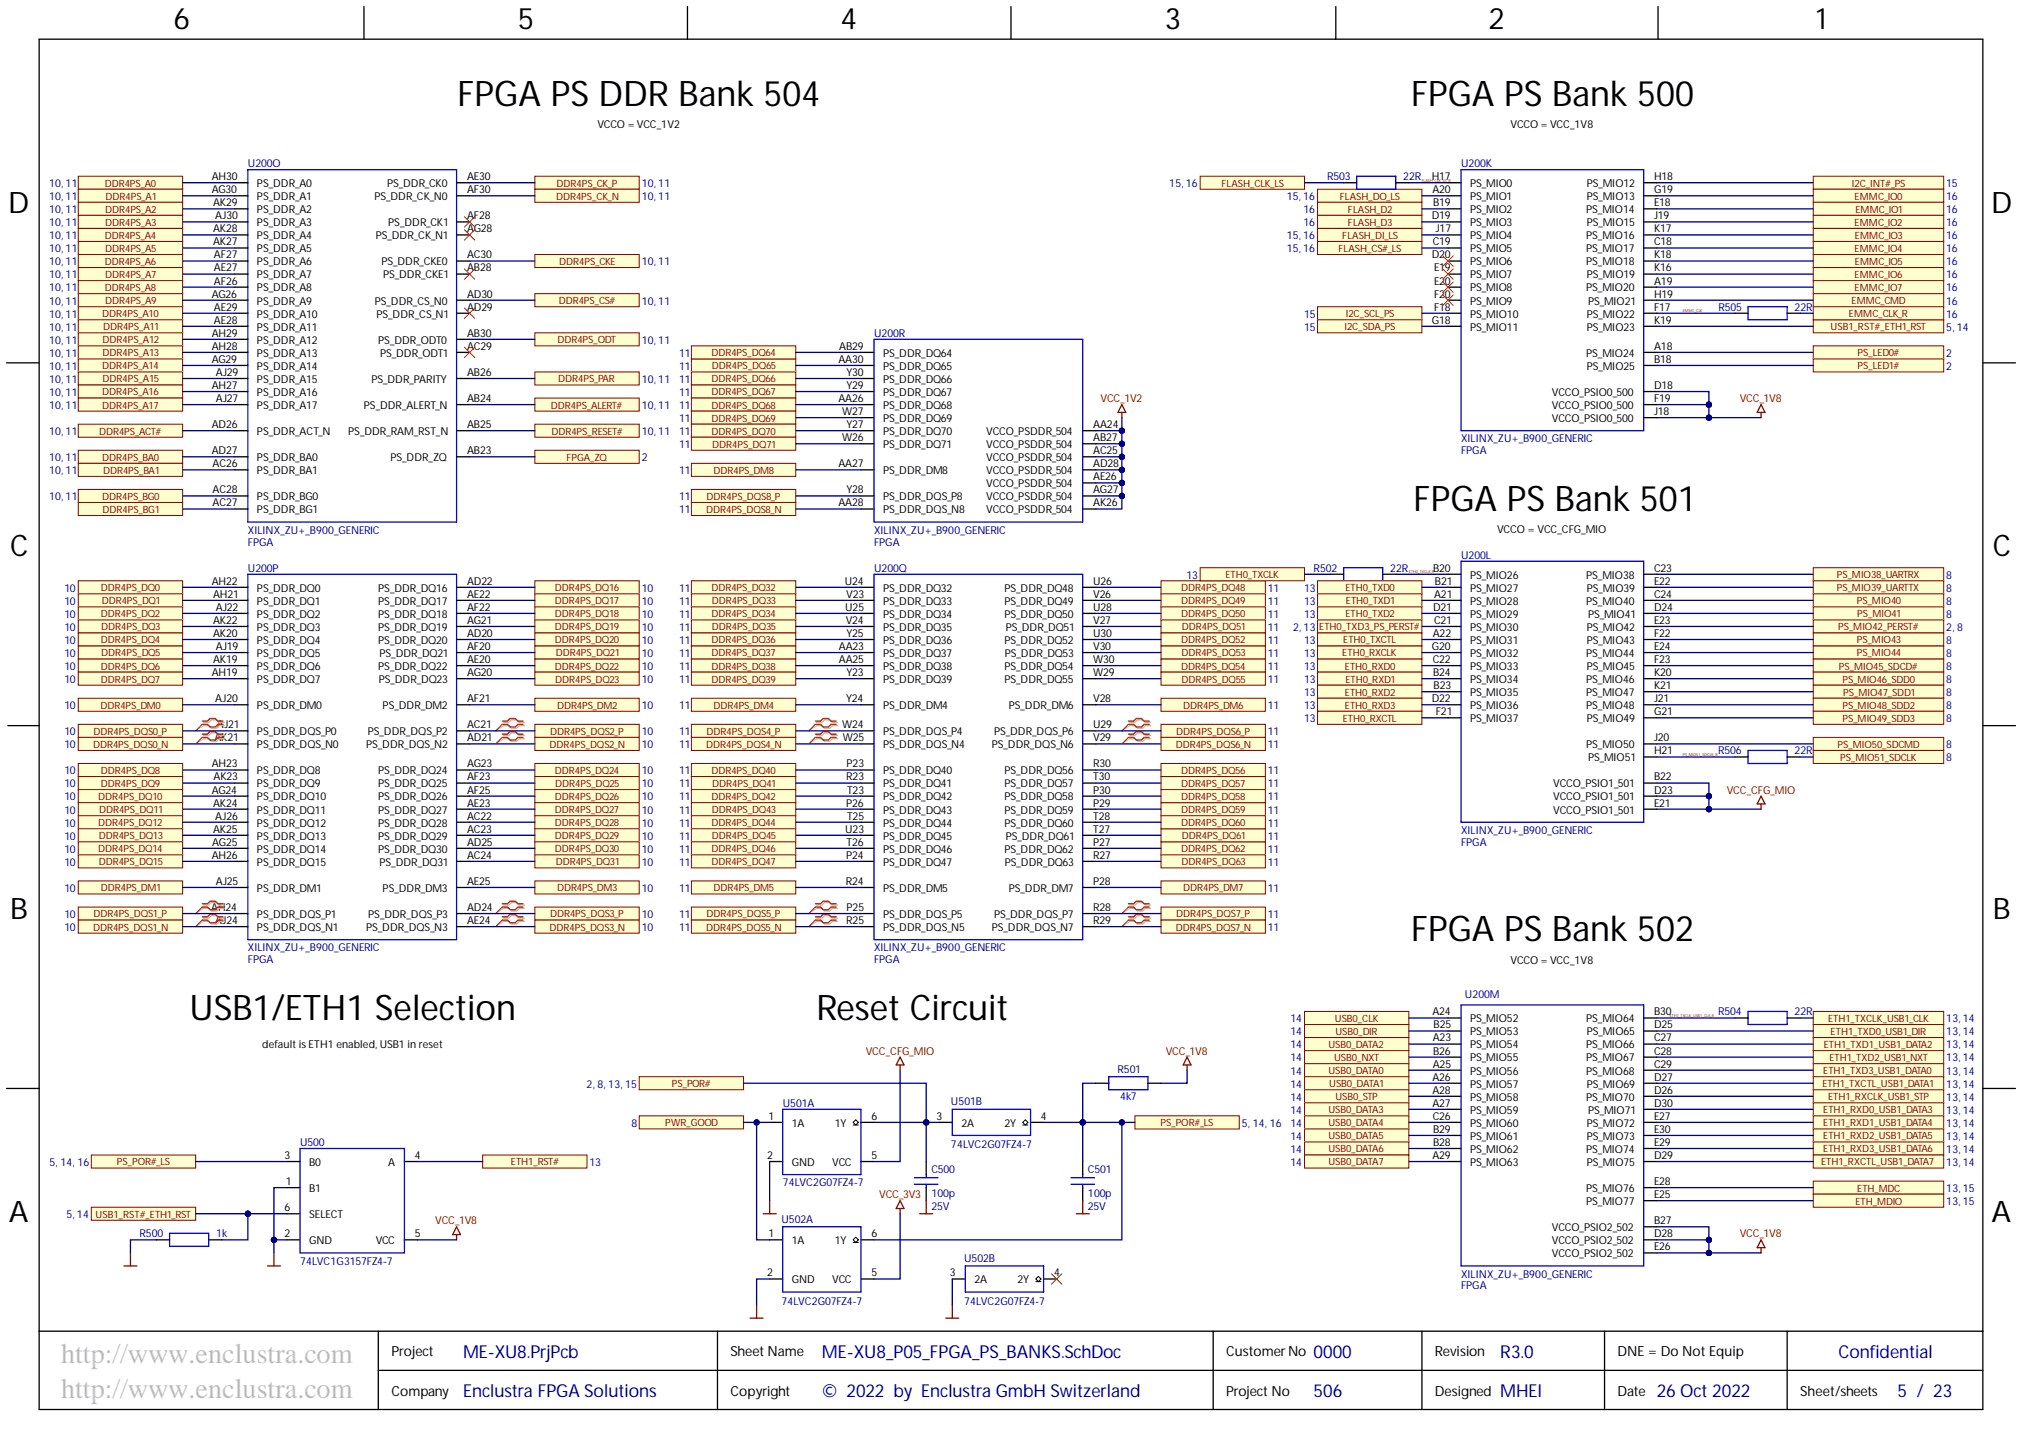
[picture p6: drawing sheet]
<svg xmlns="http://www.w3.org/2000/svg" width="393mm" height="282mm" viewBox="0 0 393 282" stroke-linecap="round" stroke-linejoin="round" font-family="sans-serif">
<defs><g id="words">
<g font-size="6.8">
<text x="88.9" y="20.6">FPGA PS DDR Bank 504</text>
<text x="274.4" y="20.6">FPGA PS Bank 500</text>
<text x="274.9" y="99.3">FPGA PS Bank 501</text>
<text x="274.4" y="183">FPGA PS Bank 502</text>
<text x="36.9" y="198.2">USB1/ETH1 Selection</text>
<text x="158.8" y="198.2">Reset Circuit</text>
</g>
<g font-size="5.8">
<text x="33.7" y="5.7">6</text>
<text x="100.7" y="5.7">5</text>
<text x="163.4" y="5.7">4</text>
<text x="226.5" y="5.7">3</text>
<text x="289.4" y="5.7">2</text>
<text x="353.1" y="5.7">1</text>
<text x="1.6" y="41.4">D</text>
<text x="387.1" y="41.4">D</text>
<text x="1.9" y="108.2">C</text>
<text x="387.5" y="108.2">C</text>
<text x="1.9" y="178.7">B</text>
<text x="387.5" y="178.7">B</text>
<text x="1.7" y="237.5">A</text>
<text x="387.2" y="237.5">A</text>
</g>
<g font-size="5.5" fill="#c0c0c0">
<text x="11.9" y="264.9">http://www.enclustra.com</text>
<text x="11.9" y="271.8">http://www.enclustra.com</text>
</g>
<g font-size="3.5" fill="#000080">
<text x="90" y="264">ME-XU8.PrjPcb</text>
<text x="159.8" y="264">ME-XU8_P05_FPGA_PS_BANKS.SchDoc</text>
<text x="255.4" y="264">0000</text>
<text x="357.5" y="264">Confidential</text>
<text x="90" y="271.6">Enclustra FPGA Solutions</text>
<text x="159.8" y="271.6">© 2022 by Enclustra GmbH Switzerland</text>
<text x="255.4" y="271.6">506</text>
<text x="291.7" y="271.6">MHEI</text>
<text x="322.1" y="271.6">26 Oct 2022</text>
<text x="369" y="271.6">5 / 23</text>
</g>
<text font-size="3.5" fill="#00007c" x="291.7" y="264">R3.0</text>
<g font-size="2.7">
<text x="76.1" y="263.7">Project</text>
<text x="142" y="263.7">Sheet Name</text>
<text x="238.4" y="263.7">Customer No</text>
<text x="279" y="263.7">Revision</text>
<text x="314.5" y="263.7">DNE = Do Not Equip</text>
<text x="76.1" y="271.3">Company</text>
<text x="142" y="271.3">Copyright</text>
<text x="238.4" y="271.3">Project No</text>
<text x="279" y="271.3">Designed</text>
<text x="314.5" y="271.3">Date</text>
<text x="350" y="271.3">Sheet/sheets</text>
</g>
<g font-size="2.1">
<text x="116.2" y="25">VCCO = VCC_1V2</text>
<text x="293.7" y="25">VCCO = VCC_1V8</text>
<text x="41.2" y="35">AH30</text>
<text x="90.8" y="35">AE30</text>
<text x="278.4" y="35">H17</text>
<text x="321.6" y="35">H18</text>
<text x="41.2" y="37.6">AG30</text>
<text x="41.4" y="40.1">AK29</text>
<text x="50" y="36.4">PS_DDR_A0</text>
<text x="50" y="38.9">PS_DDR_A1</text>
<text x="50" y="41.4">PS_DDR_A2</text>
<text x="72.8" y="38.9">PS_DDR_CK_N0</text>
<text x="75.2" y="36.4">PS_DDR_CK0</text>
<text x="90.8" y="37.6">AF30</text>
<text x="278.5" y="37.6">A20</text>
<text x="278.7" y="40.1">B19</text>
<text x="285.9" y="36.4">PS_MIO0</text>
<text x="285.9" y="38.9">PS_MIO1</text>
<text x="285.9" y="41.4">PS_MIO2</text>
<text x="308.4" y="41.4">PS_MIO14</text>
<text x="308.5" y="36.4">PS_MIO12</text>
<text x="308.5" y="38.9">PS_MIO13</text>
<text x="321.6" y="37.6">G19</text>
<text x="321.6" y="40.1">E18</text>
<text x="41.4" y="45.2">AK28</text>
<text x="41.4" y="47.7">AK27</text>
<text x="41.9" y="42.6">AJ30</text>
<text x="50" y="44">PS_DDR_A3</text>
<text x="50" y="46.5">PS_DDR_A4</text>
<text x="73" y="46.5">PS_DDR_CK_N1</text>
<text x="75.5" y="44">PS_DDR_CK1</text>
<text x="90.8" y="42.6">AF28</text>
<text x="90.8" y="45.2">AG28</text>
<text x="278.4" y="42.6">D19</text>
<text x="278.6" y="47.7">C19</text>
<text x="279.2" y="45.2">J17</text>
<text x="285.9" y="44">PS_MIO3</text>
<text x="285.9" y="46.5">PS_MIO4</text>
<text x="308.4" y="46.5">PS_MIO16</text>
<text x="308.5" y="44">PS_MIO15</text>
<text x="321.6" y="42.6">J19</text>
<text x="321.6" y="45.2">K17</text>
<text x="321.6" y="47.7">C18</text>
<text x="41.6" y="50.2">AF27</text>
<text x="41.6" y="52.8">AE27</text>
<text x="50" y="49.1">PS_DDR_A5</text>
<text x="50" y="51.6">PS_DDR_A6</text>
<text x="74.1" y="51.6">PS_DDR_CKE0</text>
<text x="90.8" y="50.2">AC30</text>
<text x="90.8" y="52.8">AB28</text>
<text x="278.4" y="50.2">D20</text>
<text x="278.8" y="52.8">E19</text>
<text x="285.9" y="49.1">PS_MIO5</text>
<text x="285.9" y="51.6">PS_MIO6</text>
<text x="308.4" y="49.1">PS_MIO17</text>
<text x="308.4" y="51.6">PS_MIO18</text>
<text x="321.6" y="50.2">K18</text>
<text x="321.6" y="52.8">K16</text>
<text x="41.2" y="57.8">AG26</text>
<text x="41.6" y="55.3">AF26</text>
<text x="50" y="54.1">PS_DDR_A7</text>
<text x="50" y="56.7">PS_DDR_A8</text>
<text x="50" y="59.2">PS_DDR_A9</text>
<text x="72.9" y="59.2">PS_DDR_CS_N0</text>
<text x="74.5" y="54.1">PS_DDR_CKE1</text>
<text x="90.8" y="57.8">AD30</text>
<text x="278.8" y="55.3">E20</text>
<text x="278.8" y="57.8">F20</text>
<text x="285.9" y="54.1">PS_MIO7</text>
<text x="285.9" y="56.7">PS_MIO8</text>
<text x="285.9" y="59.2">PS_MIO9</text>
<text x="308.4" y="56.7">PS_MIO20</text>
<text x="308.5" y="54.1">PS_MIO19</text>
<text x="308.8" y="59.2">PS_MIO21</text>
<text x="321.6" y="55.3">A19</text>
<text x="321.6" y="57.8">H19</text>
<text x="41.2" y="65.5">AH29</text>
<text x="41.6" y="60.4">AE29</text>
<text x="41.6" y="62.9">AE28</text>
<text x="50" y="61.7">PS_DDR_A10</text>
<text x="50" y="64.3">PS_DDR_A11</text>
<text x="73.2" y="61.7">PS_DDR_CS_N1</text>
<text x="90.8" y="60.4">AD29</text>
<text x="90.8" y="65.5">AB30</text>
<text x="278.4" y="62.9">G18</text>
<text x="278.8" y="60.4">F18</text>
<text x="285.9" y="61.7">PS_MIO10</text>
<text x="285.9" y="64.3">PS_MIO11</text>
<text x="308.5" y="61.7">PS_MIO22</text>
<text x="308.5" y="64.3">PS_MIO23</text>
<text x="321.6" y="60.4">F17</text>
<text x="321.6" y="62.9">K19</text>
<text x="41.2" y="68">AH28</text>
<text x="41.2" y="70.5">AG29</text>
<text x="50" y="66.8">PS_DDR_A12</text>
<text x="50" y="69.3">PS_DDR_A13</text>
<text x="50" y="71.9">PS_DDR_A14</text>
<text x="73.6" y="66.8">PS_DDR_ODT0</text>
<text x="73.9" y="69.3">PS_DDR_ODT1</text>
<text x="90.8" y="68">AC29</text>
<text x="163" y="70.5">AA30</text>
<text x="163.2" y="68">AB29</text>
<text x="171.7" y="69.3">PS_DDR_DQ64</text>
<text x="171.7" y="71.9">PS_DDR_DQ65</text>
<text x="308.4" y="69.3">PS_MIO24</text>
<text x="308.5" y="71.9">PS_MIO25</text>
<text x="321.6" y="68">A18</text>
<text x="321.6" y="70.5">B18</text>
<text x="41.2" y="75.6">AH27</text>
<text x="41.9" y="73.1">AJ29</text>
<text x="50" y="74.4">PS_DDR_A15</text>
<text x="50" y="77">PS_DDR_A16</text>
<text x="72.2" y="74.4">PS_DDR_PARITY</text>
<text x="90.8" y="73.1">AB26</text>
<text x="164.6" y="73.1">Y30</text>
<text x="164.6" y="75.6">Y29</text>
<text x="171.7" y="74.4">PS_DDR_DQ66</text>
<text x="171.7" y="77">PS_DDR_DQ67</text>
<text x="301.8" y="77">VCCO_PSIO0_500</text>
<text x="321.6" y="75.6">D18</text>
<text x="41.2" y="83.2">AD26</text>
<text x="41.9" y="78.1">AJ27</text>
<text x="50" y="79.5">PS_DDR_A17</text>
<text x="70.8" y="79.5">PS_DDR_ALERT_N</text>
<text x="90.8" y="78.1">AB24</text>
<text x="90.8" y="83.2">AB25</text>
<text x="163" y="78.1">AA26</text>
<text x="163.8" y="80.7">W27</text>
<text x="164.6" y="83.2">Y27</text>
<text x="171.7" y="79.5">PS_DDR_DQ68</text>
<text x="171.7" y="82">PS_DDR_DQ69</text>
<text x="212.6" y="83.2">AA24</text>
<text x="301.8" y="79.5">VCCO_PSIO0_500</text>
<text x="301.8" y="82">VCCO_PSIO0_500</text>
<text x="321.6" y="78.1">F19</text>
<text x="321.6" y="80.7">J18</text>
<text x="41.2" y="88.3">AD27</text>
<text x="50" y="84.6">PS_DDR_ACT_N</text>
<text x="50" y="89.6">PS_DDR_BA0</text>
<text x="67.7" y="84.6">PS_DDR_RAM_RST_N</text>
<text x="75.9" y="89.6">PS_DDR_ZQ</text>
<text x="90.8" y="88.3">AB23</text>
<text x="163.8" y="85.8">W26</text>
<text x="171.7" y="84.6">PS_DDR_DQ70</text>
<text x="171.7" y="87.1">PS_DDR_DQ71</text>
<text x="191.8" y="84.6">VCCO_PSDDR_504</text>
<text x="191.8" y="87.1">VCCO_PSDDR_504</text>
<text x="191.8" y="89.6">VCCO_PSDDR_504</text>
<text x="212.6" y="85.8">AB27</text>
<text x="212.6" y="88.3">AC25</text>
<text x="41.3" y="90.8">AC26</text>
<text x="41.3" y="95.9">AC28</text>
<text x="50" y="92.2">PS_DDR_BA1</text>
<text x="163" y="90.8">AA27</text>
<text x="164.6" y="95.9">Y28</text>
<text x="171.7" y="92.2">PS_DDR_DM8</text>
<text x="191.8" y="92.2">VCCO_PSDDR_504</text>
<text x="191.8" y="94.7">VCCO_PSDDR_504</text>
<text x="212.6" y="90.8">AD28</text>
<text x="212.6" y="93.4">AE26</text>
<text x="212.6" y="95.9">AG27</text>
<text x="41.3" y="98.4">AC27</text>
<text x="50" y="97.3">PS_DDR_BG0</text>
<text x="50" y="99.8">PS_DDR_BG1</text>
<text x="163" y="98.4">AA28</text>
<text x="171.7" y="97.3">PS_DDR_DQS_P8</text>
<text x="171.7" y="99.8">PS_DDR_DQS_N8</text>
<text x="191.8" y="97.3">VCCO_PSDDR_504</text>
<text x="191.8" y="99.8">VCCO_PSDDR_504</text>
<text x="212.6" y="98.4">AK26</text>
<text x="291.1" y="103.6">VCCO = VCC_CFG_MIO</text>
<text x="41.2" y="113.7">AH22</text>
<text x="90.8" y="113.7">AD22</text>
<text x="164.3" y="113.7">U24</text>
<text x="212.6" y="113.7">U26</text>
<text x="278.7" y="111.1">B20</text>
<text x="279" y="113.7">B21</text>
<text x="285.9" y="112.5">PS_MIO26</text>
<text x="308.4" y="112.5">PS_MIO38</text>
<text x="321.6" y="111.1">C23</text>
<text x="321.6" y="113.7">E22</text>
<text x="41.4" y="116.2">AH21</text>
<text x="41.9" y="118.7">AJ22</text>
<text x="50" y="115">PS_DDR_DQ0</text>
<text x="50" y="117.6">PS_DDR_DQ1</text>
<text x="73.6" y="115">PS_DDR_DQ16</text>
<text x="73.6" y="117.6">PS_DDR_DQ17</text>
<text x="90.8" y="116.2">AE22</text>
<text x="90.8" y="118.7">AF22</text>
<text x="164.4" y="118.7">U25</text>
<text x="164.5" y="116.2">V23</text>
<text x="171.7" y="115">PS_DDR_DQ32</text>
<text x="171.7" y="117.6">PS_DDR_DQ33</text>
<text x="195.3" y="115">PS_DDR_DQ48</text>
<text x="195.3" y="117.6">PS_DDR_DQ49</text>
<text x="212.6" y="116.2">V26</text>
<text x="212.6" y="118.7">U28</text>
<text x="278.7" y="118.7">D21</text>
<text x="278.8" y="116.2">A21</text>
<text x="285.9" y="115">PS_MIO27</text>
<text x="285.9" y="117.6">PS_MIO28</text>
<text x="308.4" y="117.6">PS_MIO40</text>
<text x="308.5" y="115">PS_MIO39</text>
<text x="321.6" y="116.2">C24</text>
<text x="321.6" y="118.7">D24</text>
<text x="41.4" y="121.3">AK22</text>
<text x="41.4" y="123.8">AK20</text>
<text x="50" y="120.1">PS_DDR_DQ2</text>
<text x="50" y="122.6">PS_DDR_DQ3</text>
<text x="50" y="125.2">PS_DDR_DQ4</text>
<text x="73.6" y="120.1">PS_DDR_DQ18</text>
<text x="73.6" y="122.6">PS_DDR_DQ19</text>
<text x="73.6" y="125.2">PS_DDR_DQ20</text>
<text x="90.8" y="121.3">AG21</text>
<text x="90.8" y="123.8">AD20</text>
<text x="164.4" y="121.3">V24</text>
<text x="164.6" y="123.8">Y25</text>
<text x="171.7" y="120.1">PS_DDR_DQ34</text>
<text x="171.7" y="122.6">PS_DDR_DQ35</text>
<text x="171.7" y="125.2">PS_DDR_DQ36</text>
<text x="195.3" y="120.1">PS_DDR_DQ50</text>
<text x="195.3" y="125.2">PS_DDR_DQ52</text>
<text x="195.6" y="122.6">PS_DDR_DQ51</text>
<text x="212.6" y="121.3">V27</text>
<text x="212.6" y="123.8">U30</text>
<text x="278.6" y="123.8">A22</text>
<text x="278.8" y="121.3">C21</text>
<text x="285.9" y="120.1">PS_MIO29</text>
<text x="285.9" y="122.6">PS_MIO30</text>
<text x="285.9" y="125.2">PS_MIO31</text>
<text x="308.5" y="122.6">PS_MIO42</text>
<text x="308.5" y="125.2">PS_MIO43</text>
<text x="308.8" y="120.1">PS_MIO41</text>
<text x="321.6" y="121.3">E23</text>
<text x="321.6" y="123.8">F22</text>
<text x="41.2" y="131.4">AH19</text>
<text x="41.4" y="128.9">AK19</text>
<text x="41.9" y="126.3">AJ19</text>
<text x="50" y="127.7">PS_DDR_DQ5</text>
<text x="50" y="130.2">PS_DDR_DQ6</text>
<text x="73.6" y="130.2">PS_DDR_DQ22</text>
<text x="73.8" y="127.7">PS_DDR_DQ21</text>
<text x="90.8" y="126.3">AF20</text>
<text x="90.8" y="128.9">AE20</text>
<text x="90.8" y="131.4">AG20</text>
<text x="163.1" y="126.3">AA23</text>
<text x="163.1" y="128.9">AA25</text>
<text x="164.6" y="131.4">Y23</text>
<text x="171.7" y="127.7">PS_DDR_DQ37</text>
<text x="171.7" y="130.2">PS_DDR_DQ38</text>
<text x="195.3" y="130.2">PS_DDR_DQ54</text>
<text x="195.4" y="127.7">PS_DDR_DQ53</text>
<text x="212.6" y="126.3">V30</text>
<text x="212.6" y="128.9">W30</text>
<text x="212.6" y="131.4">W29</text>
<text x="278.4" y="126.3">G20</text>
<text x="278.6" y="128.9">C22</text>
<text x="278.7" y="131.4">B24</text>
<text x="285.9" y="127.7">PS_MIO32</text>
<text x="285.9" y="130.2">PS_MIO33</text>
<text x="308.4" y="127.7">PS_MIO44</text>
<text x="308.5" y="130.2">PS_MIO45</text>
<text x="321.6" y="126.3">E24</text>
<text x="321.6" y="128.9">F23</text>
<text x="321.6" y="131.4">K20</text>
<text x="41.9" y="136.5">AJ20</text>
<text x="50" y="132.8">PS_DDR_DQ7</text>
<text x="50" y="137.8">PS_DDR_DM0</text>
<text x="73.6" y="132.8">PS_DDR_DQ23</text>
<text x="74.4" y="137.8">PS_DDR_DM2</text>
<text x="90.8" y="136.5">AF21</text>
<text x="164.5" y="136.5">Y24</text>
<text x="171.7" y="132.8">PS_DDR_DQ39</text>
<text x="171.7" y="137.8">PS_DDR_DM4</text>
<text x="195.3" y="132.8">PS_DDR_DQ55</text>
<text x="196.2" y="137.8">PS_DDR_DM6</text>
<text x="212.6" y="136.5">V28</text>
<text x="278.4" y="136.5">D22</text>
<text x="278.8" y="134">B23</text>
<text x="285.9" y="132.8">PS_MIO34</text>
<text x="285.9" y="135.3">PS_MIO35</text>
<text x="285.9" y="137.8">PS_MIO36</text>
<text x="308.4" y="132.8">PS_MIO46</text>
<text x="308.4" y="135.3">PS_MIO47</text>
<text x="308.4" y="137.8">PS_MIO48</text>
<text x="321.6" y="134">K21</text>
<text x="321.6" y="136.5">J21</text>
<text x="42.2" y="141.6">AJ21</text>
<text x="50" y="142.9">PS_DDR_DQS_P0</text>
<text x="71.5" y="142.9">PS_DDR_DQS_P2</text>
<text x="90.8" y="141.6">AC21</text>
<text x="163.8" y="141.6">W24</text>
<text x="171.7" y="142.9">PS_DDR_DQS_P4</text>
<text x="193.3" y="142.9">PS_DDR_DQS_P6</text>
<text x="212.6" y="141.6">U29</text>
<text x="279.2" y="139">F21</text>
<text x="285.9" y="140.4">PS_MIO37</text>
<text x="308.5" y="140.4">PS_MIO49</text>
<text x="321.6" y="139">G21</text>
<text x="41.2" y="149.2">AH23</text>
<text x="41.7" y="144.1">AK21</text>
<text x="50" y="145.5">PS_DDR_DQS_N0</text>
<text x="71.2" y="145.5">PS_DDR_DQS_N2</text>
<text x="90.8" y="144.1">AD21</text>
<text x="90.8" y="149.2">AG23</text>
<text x="163.9" y="144.1">W25</text>
<text x="164.6" y="149.2">P23</text>
<text x="171.7" y="145.5">PS_DDR_DQS_N4</text>
<text x="192.9" y="145.5">PS_DDR_DQS_N6</text>
<text x="212.6" y="144.1">V29</text>
<text x="212.6" y="149.2">R30</text>
<text x="308.4" y="145.5">PS_MIO50</text>
<text x="308.8" y="148">PS_MIO51</text>
<text x="321.6" y="144.1">J20</text>
<text x="321.6" y="146.6">H21</text>
<text x="41.2" y="154.3">AG24</text>
<text x="41.5" y="151.7">AK23</text>
<text x="50" y="150.5">PS_DDR_DQ8</text>
<text x="50" y="153.1">PS_DDR_DQ9</text>
<text x="50" y="155.6">PS_DDR_DQ10</text>
<text x="73.6" y="150.5">PS_DDR_DQ24</text>
<text x="73.6" y="153.1">PS_DDR_DQ25</text>
<text x="73.6" y="155.6">PS_DDR_DQ26</text>
<text x="90.8" y="151.7">AF23</text>
<text x="90.8" y="154.3">AF25</text>
<text x="164.5" y="151.7">R23</text>
<text x="164.7" y="154.3">T23</text>
<text x="171.7" y="150.5">PS_DDR_DQ40</text>
<text x="171.7" y="153.1">PS_DDR_DQ41</text>
<text x="171.7" y="155.6">PS_DDR_DQ42</text>
<text x="195.3" y="150.5">PS_DDR_DQ56</text>
<text x="195.3" y="153.1">PS_DDR_DQ57</text>
<text x="195.3" y="155.6">PS_DDR_DQ58</text>
<text x="212.6" y="151.7">T30</text>
<text x="212.6" y="154.3">P30</text>
<text x="302" y="153.1">VCCO_PSIO1_501</text>
<text x="302" y="155.6">VCCO_PSIO1_501</text>
<text x="321.6" y="151.7">B22</text>
<text x="321.6" y="154.3">D23</text>
<text x="41.4" y="156.8">AK24</text>
<text x="41.4" y="161.9">AK25</text>
<text x="41.9" y="159.3">AJ26</text>
<text x="50" y="158.1">PS_DDR_DQ11</text>
<text x="50" y="160.7">PS_DDR_DQ12</text>
<text x="73.6" y="158.1">PS_DDR_DQ27</text>
<text x="73.6" y="160.7">PS_DDR_DQ28</text>
<text x="90.8" y="156.8">AE23</text>
<text x="90.8" y="159.3">AC22</text>
<text x="90.8" y="161.9">AC23</text>
<text x="164.4" y="161.9">U23</text>
<text x="164.5" y="156.8">P26</text>
<text x="164.7" y="159.3">T25</text>
<text x="171.7" y="158.1">PS_DDR_DQ43</text>
<text x="171.7" y="160.7">PS_DDR_DQ44</text>
<text x="195.3" y="158.1">PS_DDR_DQ59</text>
<text x="195.3" y="160.7">PS_DDR_DQ60</text>
<text x="212.6" y="156.8">P29</text>
<text x="212.6" y="159.3">T28</text>
<text x="212.6" y="161.9">T27</text>
<text x="302" y="158.1">VCCO_PSIO1_501</text>
<text x="321.6" y="156.8">E21</text>
<text x="41.2" y="166.9">AH26</text>
<text x="41.3" y="164.4">AG25</text>
<text x="50" y="163.2">PS_DDR_DQ13</text>
<text x="50" y="165.8">PS_DDR_DQ14</text>
<text x="73.6" y="163.2">PS_DDR_DQ29</text>
<text x="73.6" y="165.8">PS_DDR_DQ30</text>
<text x="90.8" y="164.4">AD25</text>
<text x="90.8" y="166.9">AC24</text>
<text x="164.5" y="166.9">P24</text>
<text x="164.6" y="164.4">T26</text>
<text x="171.7" y="163.2">PS_DDR_DQ45</text>
<text x="171.7" y="165.8">PS_DDR_DQ46</text>
<text x="195.3" y="165.8">PS_DDR_DQ62</text>
<text x="195.6" y="163.2">PS_DDR_DQ61</text>
<text x="212.6" y="164.4">P27</text>
<text x="212.6" y="166.9">R27</text>
<text x="41.9" y="172">AJ25</text>
<text x="50" y="168.3">PS_DDR_DQ15</text>
<text x="50" y="173.4">PS_DDR_DM1</text>
<text x="73.8" y="168.3">PS_DDR_DQ31</text>
<text x="74.4" y="173.4">PS_DDR_DM3</text>
<text x="90.8" y="172">AE25</text>
<text x="164.4" y="172">R24</text>
<text x="171.7" y="168.3">PS_DDR_DQ47</text>
<text x="171.7" y="173.4">PS_DDR_DM5</text>
<text x="195.4" y="168.3">PS_DDR_DQ63</text>
<text x="196.2" y="173.4">PS_DDR_DM7</text>
<text x="212.6" y="172">P28</text>
<text x="41.1" y="177.1">AH24</text>
<text x="41.9" y="179.6">AJ24</text>
<text x="50" y="178.4">PS_DDR_DQS_P1</text>
<text x="71.6" y="178.4">PS_DDR_DQS_P3</text>
<text x="90.8" y="177.1">AD24</text>
<text x="90.8" y="179.6">AE24</text>
<text x="164.5" y="179.6">R25</text>
<text x="164.6" y="177.1">P25</text>
<text x="171.7" y="178.4">PS_DDR_DQS_P5</text>
<text x="193.3" y="178.4">PS_DDR_DQS_P7</text>
<text x="212.6" y="177.1">R28</text>
<text x="212.6" y="179.6">R29</text>
<text x="50" y="181">PS_DDR_DQS_N1</text>
<text x="71.2" y="181">PS_DDR_DQS_N3</text>
<text x="171.7" y="181">PS_DDR_DQS_N5</text>
<text x="192.9" y="181">PS_DDR_DQS_N7</text>
<text x="293.7" y="187.3">VCCO = VCC_1V8</text>
<text x="278.5" y="197.4">A24</text>
<text x="321.6" y="197.4">B30</text>
<text x="51" y="203.8">default is ETH1 enabled, USB1 in reset</text>
<text x="278.6" y="202.5">A23</text>
<text x="278.8" y="199.9">B25</text>
<text x="285.9" y="198.7">PS_MIO52</text>
<text x="285.9" y="201.3">PS_MIO53</text>
<text x="285.9" y="203.8">PS_MIO54</text>
<text x="308.4" y="198.7">PS_MIO64</text>
<text x="308.4" y="203.8">PS_MIO66</text>
<text x="308.5" y="201.3">PS_MIO65</text>
<text x="321.6" y="199.9">D25</text>
<text x="321.6" y="202.5">C27</text>
<text x="278.6" y="207.5">A25</text>
<text x="278.7" y="205">B26</text>
<text x="285.9" y="206.3">PS_MIO55</text>
<text x="285.9" y="208.9">PS_MIO56</text>
<text x="308.4" y="206.3">PS_MIO67</text>
<text x="308.4" y="208.9">PS_MIO68</text>
<text x="321.6" y="205">C28</text>
<text x="321.6" y="207.5">C29</text>
<text x="278.5" y="210.1">A26</text>
<text x="278.5" y="212.6">A28</text>
<text x="278.5" y="215.1">A27</text>
<text x="285.9" y="211.4">PS_MIO57</text>
<text x="285.9" y="214">PS_MIO58</text>
<text x="308.4" y="214">PS_MIO70</text>
<text x="308.5" y="211.4">PS_MIO69</text>
<text x="321.6" y="210.1">D27</text>
<text x="321.6" y="212.6">D26</text>
<text x="321.6" y="215.1">D30</text>
<text x="149.4" y="217.7">1</text>
<text x="154" y="219">1A</text>
<text x="162.3" y="219">1Y</text>
<text x="169.4" y="217.7">6</text>
<text x="182.1" y="217.7">3</text>
<text x="186.9" y="219">2A</text>
<text x="195.3" y="219">2Y</text>
<text x="202.4" y="217.7">4</text>
<text x="278.6" y="217.7">C26</text>
<text x="278.7" y="220.2">B29</text>
<text x="285.9" y="216.5">PS_MIO59</text>
<text x="285.9" y="219">PS_MIO60</text>
<text x="285.9" y="221.6">PS_MIO61</text>
<text x="308.5" y="219">PS_MIO72</text>
<text x="308.5" y="221.6">PS_MIO73</text>
<text x="308.8" y="216.5">PS_MIO71</text>
<text x="321.6" y="217.7">E27</text>
<text x="321.6" y="220.2">E30</text>
<text x="55.3" y="225.3">3</text>
<text x="60.1" y="226.6">B0</text>
<text x="75.5" y="226.6">A</text>
<text x="80.7" y="225.3">4</text>
<text x="149.1" y="225.3">2</text>
<text x="154" y="226.6">GND</text>
<text x="161.8" y="226.6">VCC</text>
<text x="169.4" y="225.3">5</text>
<text x="278.5" y="225.3">A29</text>
<text x="278.7" y="222.8">B28</text>
<text x="285.9" y="224.1">PS_MIO62</text>
<text x="285.9" y="226.6">PS_MIO63</text>
<text x="308.4" y="224.1">PS_MIO74</text>
<text x="308.5" y="226.6">PS_MIO75</text>
<text x="321.6" y="222.8">E29</text>
<text x="321.6" y="225.3">D29</text>
<text x="55.5" y="230.4">1</text>
<text x="60.1" y="231.7">B1</text>
<text x="308.4" y="231.7">PS_MIO76</text>
<text x="321.6" y="230.4">E28</text>
<text x="321.6" y="232.9">E25</text>
<text x="55.3" y="235.4">6</text>
<text x="60.1" y="236.8">SELECT</text>
<text x="301.8" y="239.3">VCCO_PSIO2_502</text>
<text x="308.4" y="234.3">PS_MIO77</text>
<text x="321.6" y="238">B27</text>
<text x="55.3" y="240.5">2</text>
<text x="60.1" y="241.9">GND</text>
<text x="73" y="241.9">VCC</text>
<text x="80.7" y="240.5">5</text>
<text x="149.4" y="240.5">1</text>
<text x="154" y="241.9">1A</text>
<text x="162.3" y="241.9">1Y</text>
<text x="169.4" y="240.5">6</text>
<text x="301.8" y="241.9">VCCO_PSIO2_502</text>
<text x="301.8" y="244.4">VCCO_PSIO2_502</text>
<text x="321.6" y="240.5">D28</text>
<text x="321.6" y="243">E26</text>
<text x="149.1" y="248.1">2</text>
<text x="154" y="249.5">GND</text>
<text x="161.8" y="249.5">VCC</text>
<text x="169.4" y="248.1">5</text>
<text x="184.7" y="248.1">3</text>
<text x="189.5" y="249.5">2A</text>
<text x="197.8" y="249.5">2Y</text>
<text x="204.9" y="248.1">4</text>
</g>
<g font-size="2.1" fill="#000080">
<text x="48.2" y="32.5">U200O</text>
<text x="258" y="35">R503</text>
<text x="272.8" y="35">22R</text>
<text x="284.1" y="32.5">U200K</text>
<text x="9.6" y="36.4">10, 11</text>
<text x="9.6" y="38.9">10, 11</text>
<text x="9.6" y="41.4">10, 11</text>
<text x="124.8" y="36.4">10, 11</text>
<text x="124.8" y="38.9">10, 11</text>
<text x="227.3" y="36.4">15, 16</text>
<text x="250.2" y="38.9">15, 16</text>
<text x="253.5" y="41.4">16</text>
<text x="378.4" y="36.4">15</text>
<text x="378.4" y="38.9">16</text>
<text x="378.4" y="41.4">16</text>
<text x="9.6" y="44">10, 11</text>
<text x="9.6" y="46.5">10, 11</text>
<text x="250.2" y="46.5">15, 16</text>
<text x="253.5" y="44">16</text>
<text x="378.4" y="44">16</text>
<text x="378.4" y="46.5">16</text>
<text x="9.6" y="49.1">10, 11</text>
<text x="9.6" y="51.6">10, 11</text>
<text x="124.8" y="51.6">10, 11</text>
<text x="250.2" y="49.1">15, 16</text>
<text x="378.4" y="49.1">16</text>
<text x="378.4" y="51.6">16</text>
<text x="9.6" y="54.1">10, 11</text>
<text x="9.6" y="56.7">10, 11</text>
<text x="9.6" y="59.2">10, 11</text>
<text x="124.8" y="59.2">10, 11</text>
<text x="378.4" y="54.1">16</text>
<text x="378.4" y="56.7">16</text>
<text x="378.4" y="59.2">16</text>
<text x="9.6" y="61.7">10, 11</text>
<text x="9.6" y="64.3">10, 11</text>
<text x="169.9" y="65.5">U200R</text>
<text x="253.6" y="61.7">15</text>
<text x="253.6" y="64.3">15</text>
<text x="334.1" y="60.4">R505</text>
<text x="348.9" y="60.4">22R</text>
<text x="378.4" y="64.3">5, 14</text>
<text x="378.4" y="61.7">16</text>
<text x="9.6" y="66.8">10, 11</text>
<text x="9.6" y="69.3">10, 11</text>
<text x="9.6" y="71.9">10, 11</text>
<text x="124.8" y="66.8">10, 11</text>
<text x="132.1" y="71.9">11</text>
<text x="132.1" y="69.3">11</text>
<text x="378.4" y="69.3">2</text>
<text x="378.4" y="71.9">2</text>
<text x="9.6" y="74.4">10, 11</text>
<text x="9.6" y="77">10, 11</text>
<text x="124.8" y="74.4">10, 11</text>
<text x="132.1" y="74.4">11</text>
<text x="132.1" y="77">11</text>
<text x="9.6" y="79.5">10, 11</text>
<text x="124.8" y="79.5">10, 11</text>
<text x="132.1" y="79.5">11</text>
<text x="132.1" y="82">11</text>
<text x="9.6" y="84.6">10, 11</text>
<text x="9.6" y="89.6">10, 11</text>
<text x="124.8" y="84.6">10, 11</text>
<text x="124.8" y="89.6">2</text>
<text x="132.1" y="84.6">11</text>
<text x="132.1" y="87.1">11</text>
<text x="284.1" y="88.3">FPGA</text>
<text x="284.1" y="86">XILINX_ZU+_B900_GENERIC</text>
<text x="9.6" y="92.2">10, 11</text>
<text x="132.1" y="92.2">11</text>
<text x="9.6" y="97.3">10, 11</text>
<text x="132.1" y="97.3">11</text>
<text x="132.1" y="99.8">11</text>
<text x="48.2" y="106.1">FPGA</text>
<text x="48.2" y="103.8">XILINX_ZU+_B900_GENERIC</text>
<text x="169.9" y="106.1">FPGA</text>
<text x="169.9" y="103.8">XILINX_ZU+_B900_GENERIC</text>
<text x="48.2" y="111.1">U200P</text>
<text x="169.9" y="111.1">U200Q</text>
<text x="230.7" y="112.5">13</text>
<text x="255.4" y="111.1">R502</text>
<text x="270.3" y="111.1">22R</text>
<text x="284.1" y="108.6">U200L</text>
<text x="378.4" y="112.5">8</text>
<text x="12.5" y="115">10</text>
<text x="12.5" y="117.6">10</text>
<text x="124.8" y="115">10</text>
<text x="124.8" y="117.6">10</text>
<text x="132.1" y="115">11</text>
<text x="132.1" y="117.6">11</text>
<text x="246.5" y="115">11</text>
<text x="246.5" y="117.6">11</text>
<text x="253.6" y="115">13</text>
<text x="253.6" y="117.6">13</text>
<text x="378.4" y="115">8</text>
<text x="378.4" y="117.6">8</text>
<text x="12.5" y="120.1">10</text>
<text x="12.5" y="122.6">10</text>
<text x="12.5" y="125.2">10</text>
<text x="124.8" y="120.1">10</text>
<text x="124.8" y="122.6">10</text>
<text x="124.8" y="125.2">10</text>
<text x="132.1" y="120.1">11</text>
<text x="132.1" y="122.6">11</text>
<text x="132.1" y="125.2">11</text>
<text x="246.5" y="120.1">11</text>
<text x="246.5" y="122.6">11</text>
<text x="246.5" y="125.2">11</text>
<text x="251.4" y="122.6">2, 13</text>
<text x="253.6" y="120.1">13</text>
<text x="253.6" y="125.2">13</text>
<text x="378.4" y="120.1">8</text>
<text x="378.4" y="122.6">2, 8</text>
<text x="378.4" y="125.2">8</text>
<text x="12.5" y="127.7">10</text>
<text x="12.5" y="130.2">10</text>
<text x="124.8" y="127.7">10</text>
<text x="124.8" y="130.2">10</text>
<text x="132.1" y="127.7">11</text>
<text x="132.1" y="130.2">11</text>
<text x="246.5" y="127.7">11</text>
<text x="246.5" y="130.2">11</text>
<text x="253.6" y="127.7">13</text>
<text x="253.6" y="130.2">13</text>
<text x="378.4" y="127.7">8</text>
<text x="378.4" y="130.2">8</text>
<text x="12.5" y="132.8">10</text>
<text x="12.5" y="137.8">10</text>
<text x="124.8" y="132.8">10</text>
<text x="124.8" y="137.8">10</text>
<text x="132.1" y="132.8">11</text>
<text x="132.1" y="137.8">11</text>
<text x="246.5" y="132.8">11</text>
<text x="246.5" y="137.8">11</text>
<text x="253.6" y="132.8">13</text>
<text x="253.6" y="135.3">13</text>
<text x="253.6" y="137.8">13</text>
<text x="378.4" y="132.8">8</text>
<text x="378.4" y="135.3">8</text>
<text x="378.4" y="137.8">8</text>
<text x="12.5" y="142.9">10</text>
<text x="124.8" y="142.9">10</text>
<text x="132.1" y="142.9">11</text>
<text x="246.5" y="142.9">11</text>
<text x="253.6" y="140.4">13</text>
<text x="378.4" y="140.4">8</text>
<text x="12.5" y="145.5">10</text>
<text x="124.8" y="145.5">10</text>
<text x="132.1" y="145.5">11</text>
<text x="246.5" y="145.5">11</text>
<text x="334" y="146.6">R506</text>
<text x="348.9" y="146.6">22R</text>
<text x="378.4" y="145.5">8</text>
<text x="378.4" y="148">8</text>
<text x="12.5" y="150.5">10</text>
<text x="12.5" y="153.1">10</text>
<text x="12.5" y="155.6">10</text>
<text x="124.8" y="150.5">10</text>
<text x="124.8" y="153.1">10</text>
<text x="124.8" y="155.6">10</text>
<text x="132.1" y="150.5">11</text>
<text x="132.1" y="153.1">11</text>
<text x="132.1" y="155.6">11</text>
<text x="246.5" y="153.1">11</text>
<text x="246.5" y="150.5">11</text>
<text x="246.5" y="155.6">11</text>
<text x="12.5" y="158.1">10</text>
<text x="12.5" y="160.7">10</text>
<text x="124.8" y="158.1">10</text>
<text x="124.8" y="160.7">10</text>
<text x="132.1" y="158.1">11</text>
<text x="132.1" y="160.7">11</text>
<text x="246.5" y="158.1">11</text>
<text x="246.5" y="160.7">11</text>
<text x="12.5" y="163.2">10</text>
<text x="12.5" y="165.8">10</text>
<text x="124.8" y="163.2">10</text>
<text x="124.8" y="165.8">10</text>
<text x="132.1" y="163.2">11</text>
<text x="132.1" y="165.8">11</text>
<text x="246.5" y="165.8">11</text>
<text x="246.5" y="163.2">11</text>
<text x="284.1" y="164.4">FPGA</text>
<text x="284.1" y="162.1">XILINX_ZU+_B900_GENERIC</text>
<text x="12.5" y="168.3">10</text>
<text x="12.5" y="173.4">10</text>
<text x="124.8" y="168.3">10</text>
<text x="124.8" y="173.4">10</text>
<text x="132.1" y="168.3">11</text>
<text x="132.1" y="173.4">11</text>
<text x="246.5" y="168.3">11</text>
<text x="246.5" y="173.4">11</text>
<text x="12.5" y="178.4">10</text>
<text x="124.8" y="178.4">10</text>
<text x="132.1" y="178.4">11</text>
<text x="246.5" y="178.4">11</text>
<text x="12.5" y="181">10</text>
<text x="48.2" y="185">XILINX_ZU+_B900_GENERIC</text>
<text x="124.8" y="181">10</text>
<text x="132.1" y="181">11</text>
<text x="169.9" y="185">XILINX_ZU+_B900_GENERIC</text>
<text x="246.5" y="181">11</text>
<text x="48.2" y="187.2">FPGA</text>
<text x="169.9" y="187.2">FPGA</text>
<text x="284.8" y="194.1">U200M</text>
<text x="334" y="197.4">R504</text>
<text x="348.9" y="197.4">22R</text>
<text x="250.9" y="198.7">14</text>
<text x="250.9" y="201.3">14</text>
<text x="250.9" y="203.8">14</text>
<text x="378.4" y="201.3">13, 14</text>
<text x="378.4" y="203.8">13, 14</text>
<text x="378.4" y="198.7">13, 14</text>
<text x="217.3" y="208.5">R501</text>
<text x="250.9" y="206.3">14</text>
<text x="250.9" y="208.9">14</text>
<text x="378.4" y="206.3">13, 14</text>
<text x="378.4" y="208.9">13, 14</text>
<text x="114.1" y="211.4">2, 8, 13, 15</text>
<text x="152.2" y="215.1">U501A</text>
<text x="184.9" y="214.9">U501B</text>
<text x="217.8" y="213.8">4k7</text>
<text x="250.9" y="211.4">14</text>
<text x="250.9" y="214">14</text>
<text x="378.4" y="211.4">13, 14</text>
<text x="378.4" y="214">13, 14</text>
<text x="122.8" y="219">8</text>
<text x="241.5" y="219">5, 14, 16</text>
<text x="250.9" y="216.5">14</text>
<text x="250.9" y="219">14</text>
<text x="250.9" y="221.6">14</text>
<text x="378.4" y="216.5">13, 14</text>
<text x="378.4" y="219">13, 14</text>
<text x="378.4" y="221.6">13, 14</text>
<text x="9.6" y="226.6">5, 14, 16</text>
<text x="58.3" y="222.8">U500</text>
<text x="114.6" y="226.6">13</text>
<text x="184.9" y="223.3">74LVC2G07FZ4-7</text>
<text x="250.9" y="224.1">14</text>
<text x="250.9" y="226.6">14</text>
<text x="378.4" y="224.1">13, 14</text>
<text x="378.4" y="226.6">13, 14</text>
<text x="152.2" y="230.6">74LVC2G07FZ4-7</text>
<text x="181.1" y="228.1">C500</text>
<text x="181.1" y="232.6">100p</text>
<text x="211.5" y="228.1">C501</text>
<text x="211.5" y="232.6">100p</text>
<text x="378.4" y="231.7">13, 15</text>
<text x="12.9" y="236.8">5, 14</text>
<text x="151.9" y="237.7">U502A</text>
<text x="181.1" y="235.2">25V</text>
<text x="211.5" y="235.2">25V</text>
<text x="378.4" y="234.3">13, 15</text>
<text x="27.1" y="240.5">R500</text>
<text x="42" y="240.5">1k</text>
<text x="58.3" y="245.8">74LVC1G3157FZ4-7</text>
<text x="187.4" y="245.3">U502B</text>
<text x="284.1" y="250.7">FPGA</text>
<text x="284.1" y="248.4">XILINX_ZU+_B900_GENERIC</text>
<text x="151.9" y="253.7">74LVC2G07FZ4-7</text>
<text x="187.4" y="253.7">74LVC2G07FZ4-7</text>
</g>
<g font-size="2.1" fill="#800000">
<text x="214" y="78.1">VCC_1V2</text>
<text x="338.3" y="78.1">VCC_1V8</text>
<text x="335.7" y="154.3">VCC_CFG_MIO</text>
<text x="168.3" y="205">VCC_CFG_MIO</text>
<text x="226.7" y="205">VCC_1V8</text>
<text x="171" y="232.9">VCC_3V3</text>
<text x="84.6" y="238">VCC_1V8</text>
<text x="338.3" y="240.5">VCC_1V8</text>
</g>
<g font-size="1.9" fill="#800000">
<text x="20.4" y="36.3">DDR4PS_A0</text>
<text x="20.5" y="41.4">DDR4PS_A2</text>
<text x="20.5" y="38.8">DDR4PS_A1</text>
<text x="108.1" y="38.8">DDR4PS_CK_N</text>
<text x="108.2" y="36.3">DDR4PS_CK_P</text>
<text x="237.5" y="36.3">FLASH_CLK_LS</text>
<text x="260.5" y="38.8">FLASH_DO_LS</text>
<text x="262.1" y="41.4">FLASH_D2</text>
<text x="360.1" y="36.3">I2C_INT#_PS</text>
<text x="360.6" y="38.8">EMMC_IO0</text>
<text x="360.8" y="41.4">EMMC_IO1</text>
<text x="20.4" y="46.4">DDR4PS_A4</text>
<text x="20.5" y="43.9">DDR4PS_A3</text>
<text x="261" y="46.4">FLASH_DI_LS</text>
<text x="262.1" y="43.9">FLASH_D3</text>
<text x="360.6" y="43.9">EMMC_IO2</text>
<text x="360.7" y="46.4">EMMC_IO3</text>
<text x="20.4" y="51.5">DDR4PS_A6</text>
<text x="20.5" y="49">DDR4PS_A5</text>
<text x="108.7" y="51.5">DDR4PS_CKE</text>
<text x="260.2" y="49">FLASH_CS#_LS</text>
<text x="360.6" y="49">EMMC_IO4</text>
<text x="360.7" y="51.5">EMMC_IO5</text>
<text x="20.4" y="56.6">DDR4PS_A8</text>
<text x="20.5" y="54">DDR4PS_A7</text>
<text x="20.5" y="59.1">DDR4PS_A9</text>
<text x="108.6" y="59.1">DDR4PS_CS#</text>
<text x="360" y="59.1">EMMC_CMD</text>
<text x="360.6" y="54">EMMC_IO6</text>
<text x="360.6" y="56.6">EMMC_IO7</text>
<text x="19.9" y="61.7">DDR4PS_A10</text>
<text x="20" y="64.2">DDR4PS_A11</text>
<text x="261.4" y="64.2">I2C_SDA_PS</text>
<text x="261.7" y="61.7">I2C_SCL_PS</text>
<text x="355.9" y="64.2">USB1_RST#_ETH1_RST</text>
<text x="359.5" y="61.7">EMMC_CLK_R</text>
<text x="19.9" y="71.8">DDR4PS_A14</text>
<text x="20" y="66.7">DDR4PS_A12</text>
<text x="20" y="69.3">DDR4PS_A13</text>
<text x="108.4" y="66.7">DDR4PS_ODT</text>
<text x="138.3" y="69.3">DDR4PS_DQ64</text>
<text x="138.4" y="71.8">DDR4PS_DQ65</text>
<text x="361.2" y="69.3">PS_LED0#</text>
<text x="361.2" y="71.8">PS_LED1#</text>
<text x="19.9" y="76.9">DDR4PS_A16</text>
<text x="20" y="74.3">DDR4PS_A15</text>
<text x="108.6" y="74.3">DDR4PS_PAR</text>
<text x="138.3" y="74.3">DDR4PS_DQ66</text>
<text x="138.3" y="76.9">DDR4PS_DQ67</text>
<text x="19.9" y="79.4">DDR4PS_A17</text>
<text x="107.1" y="79.4">DDR4PS_ALERT#</text>
<text x="138.3" y="79.4">DDR4PS_DQ68</text>
<text x="138.3" y="81.9">DDR4PS_DQ69</text>
<text x="19.3" y="84.5">DDR4PS_ACT#</text>
<text x="19.9" y="89.6">DDR4PS_BA0</text>
<text x="107.2" y="84.5">DDR4PS_RESET#</text>
<text x="110.2" y="89.6">FPGA_ZQ</text>
<text x="138.3" y="84.5">DDR4PS_DQ70</text>
<text x="138.5" y="87">DDR4PS_DQ71</text>
<text x="20" y="92.1">DDR4PS_BA1</text>
<text x="138.7" y="92.1">DDR4PS_DM8</text>
<text x="19.9" y="97.2">DDR4PS_BG0</text>
<text x="20" y="99.7">DDR4PS_BG1</text>
<text x="137.3" y="99.7">DDR4PS_DQS8_N</text>
<text x="137.4" y="97.2">DDR4PS_DQS8_P</text>
<text x="238.3" y="112.4">ETH0_TXCLK</text>
<text x="357.1" y="112.4">PS_MIO38_UARTRX</text>
<text x="19.6" y="114.9">DDR4PS_DQ0</text>
<text x="19.8" y="117.5">DDR4PS_DQ1</text>
<text x="107.9" y="114.9">DDR4PS_DQ16</text>
<text x="107.9" y="117.5">DDR4PS_DQ17</text>
<text x="138.3" y="114.9">DDR4PS_DQ32</text>
<text x="138.4" y="117.5">DDR4PS_DQ33</text>
<text x="229.6" y="114.9">DDR4PS_DQ48</text>
<text x="229.6" y="117.5">DDR4PS_DQ49</text>
<text x="261.6" y="114.9">ETH0_TXD0</text>
<text x="261.7" y="117.5">ETH0_TXD1</text>
<text x="357.1" y="114.9">PS_MIO39_UARTTX</text>
<text x="361" y="117.5">PS_MIO40</text>
<text x="19.6" y="120">DDR4PS_DQ2</text>
<text x="19.6" y="125.1">DDR4PS_DQ4</text>
<text x="19.7" y="122.5">DDR4PS_DQ3</text>
<text x="107.9" y="120">DDR4PS_DQ18</text>
<text x="107.9" y="122.5">DDR4PS_DQ19</text>
<text x="107.9" y="125.1">DDR4PS_DQ20</text>
<text x="138.3" y="120">DDR4PS_DQ34</text>
<text x="138.3" y="125.1">DDR4PS_DQ36</text>
<text x="138.4" y="122.5">DDR4PS_DQ35</text>
<text x="229.6" y="120">DDR4PS_DQ50</text>
<text x="229.6" y="125.1">DDR4PS_DQ52</text>
<text x="229.8" y="122.5">DDR4PS_DQ51</text>
<text x="256.5" y="122.5">ETH0_TXD3_PS_PERST#</text>
<text x="261.2" y="125.1">ETH0_TXCTL</text>
<text x="261.6" y="120">ETH0_TXD2</text>
<text x="357.4" y="122.5">PS_MIO42_PERST#</text>
<text x="361" y="125.1">PS_MIO43</text>
<text x="361.1" y="120">PS_MIO41</text>
<text x="19.6" y="130.2">DDR4PS_DQ6</text>
<text x="19.7" y="127.6">DDR4PS_DQ5</text>
<text x="107.9" y="130.2">DDR4PS_DQ22</text>
<text x="108.1" y="127.6">DDR4PS_DQ21</text>
<text x="138.3" y="127.6">DDR4PS_DQ37</text>
<text x="138.3" y="130.2">DDR4PS_DQ38</text>
<text x="229.6" y="130.2">DDR4PS_DQ54</text>
<text x="229.7" y="127.6">DDR4PS_DQ53</text>
<text x="261" y="127.6">ETH0_RXCLK</text>
<text x="261.5" y="130.2">ETH0_RXD0</text>
<text x="357.6" y="130.2">PS_MIO45_SDCD#</text>
<text x="361" y="127.6">PS_MIO44</text>
<text x="19.5" y="137.8">DDR4PS_DM0</text>
<text x="19.6" y="132.7">DDR4PS_DQ7</text>
<text x="108" y="132.7">DDR4PS_DQ23</text>
<text x="108.3" y="137.8">DDR4PS_DM2</text>
<text x="138.3" y="132.7">DDR4PS_DQ39</text>
<text x="138.7" y="137.8">DDR4PS_DM4</text>
<text x="229.7" y="132.7">DDR4PS_DQ55</text>
<text x="230.1" y="137.8">DDR4PS_DM6</text>
<text x="261.5" y="135.2">ETH0_RXD2</text>
<text x="261.5" y="137.8">ETH0_RXD3</text>
<text x="261.6" y="132.7">ETH0_RXD1</text>
<text x="358.2" y="132.7">PS_MIO46_SDD0</text>
<text x="358.2" y="137.8">PS_MIO48_SDD2</text>
<text x="358.4" y="135.2">PS_MIO47_SDD1</text>
<text x="18.2" y="142.8">DDR4PS_DQS0_P</text>
<text x="107" y="142.8">DDR4PS_DQS2_P</text>
<text x="137.4" y="142.8">DDR4PS_DQS4_P</text>
<text x="228.7" y="142.8">DDR4PS_DQS6_P</text>
<text x="261.1" y="140.3">ETH0_RXCTL</text>
<text x="358.2" y="140.3">PS_MIO49_SDD3</text>
<text x="18.1" y="145.4">DDR4PS_DQS0_N</text>
<text x="106.9" y="145.4">DDR4PS_DQS2_N</text>
<text x="137.3" y="145.4">DDR4PS_DQS4_N</text>
<text x="228.6" y="145.4">DDR4PS_DQS6_N</text>
<text x="357.3" y="145.4">PS_MIO50_SDCMD</text>
<text x="357.8" y="147.9">PS_MIO51_SDCLK</text>
<text x="19.1" y="155.5">DDR4PS_DQ10</text>
<text x="19.6" y="150.4">DDR4PS_DQ8</text>
<text x="19.6" y="153">DDR4PS_DQ9</text>
<text x="107.9" y="150.4">DDR4PS_DQ24</text>
<text x="107.9" y="155.5">DDR4PS_DQ26</text>
<text x="108" y="153">DDR4PS_DQ25</text>
<text x="138.3" y="150.4">DDR4PS_DQ40</text>
<text x="138.3" y="155.5">DDR4PS_DQ42</text>
<text x="138.5" y="153">DDR4PS_DQ41</text>
<text x="229.6" y="153">DDR4PS_DQ57</text>
<text x="229.6" y="150.4">DDR4PS_DQ56</text>
<text x="229.6" y="155.5">DDR4PS_DQ58</text>
<text x="19.1" y="160.6">DDR4PS_DQ12</text>
<text x="19.3" y="158.1">DDR4PS_DQ11</text>
<text x="107.9" y="158.1">DDR4PS_DQ27</text>
<text x="107.9" y="160.6">DDR4PS_DQ28</text>
<text x="138.3" y="160.6">DDR4PS_DQ44</text>
<text x="138.4" y="158.1">DDR4PS_DQ43</text>
<text x="229.6" y="158.1">DDR4PS_DQ59</text>
<text x="229.6" y="160.6">DDR4PS_DQ60</text>
<text x="19.1" y="165.7">DDR4PS_DQ14</text>
<text x="19.2" y="163.1">DDR4PS_DQ13</text>
<text x="107.9" y="163.1">DDR4PS_DQ29</text>
<text x="107.9" y="165.7">DDR4PS_DQ30</text>
<text x="138.3" y="165.7">DDR4PS_DQ46</text>
<text x="138.4" y="163.1">DDR4PS_DQ45</text>
<text x="229.6" y="165.7">DDR4PS_DQ62</text>
<text x="229.8" y="163.1">DDR4PS_DQ61</text>
<text x="19.2" y="168.2">DDR4PS_DQ15</text>
<text x="19.6" y="173.3">DDR4PS_DM1</text>
<text x="108.1" y="168.2">DDR4PS_DQ31</text>
<text x="108.3" y="173.3">DDR4PS_DM3</text>
<text x="138.3" y="168.2">DDR4PS_DQ47</text>
<text x="138.7" y="173.3">DDR4PS_DM5</text>
<text x="229.7" y="168.2">DDR4PS_DQ63</text>
<text x="230.1" y="173.3">DDR4PS_DM7</text>
<text x="18.2" y="178.4">DDR4PS_DQS1_P</text>
<text x="107" y="178.4">DDR4PS_DQS3_P</text>
<text x="137.4" y="178.4">DDR4PS_DQS5_P</text>
<text x="228.7" y="178.4">DDR4PS_DQS7_P</text>
<text x="18.1" y="180.9">DDR4PS_DQS1_N</text>
<text x="106.9" y="180.9">DDR4PS_DQS3_N</text>
<text x="137.3" y="180.9">DDR4PS_DQS5_N</text>
<text x="228.6" y="180.9">DDR4PS_DQS7_N</text>
<text x="258.3" y="203.7">USB0_DATA2</text>
<text x="259.6" y="198.6">USB0_CLK</text>
<text x="259.6" y="201.2">USB0_DIR</text>
<text x="354.6" y="203.7">ETH1_TXD1_USB1_DATA2</text>
<text x="355.4" y="198.6">ETH1_TXCLK_USB1_CLK</text>
<text x="355.9" y="201.2">ETH1_TXD0_USB1_DIR</text>
<text x="258.3" y="208.8">USB0_DATA0</text>
<text x="259.4" y="206.3">USB0_NXT</text>
<text x="354.5" y="208.8">ETH1_TXD3_USB1_DATA0</text>
<text x="355.7" y="206.3">ETH1_TXD2_USB1_NXT</text>
<text x="130.6" y="211.3">PS_POR#</text>
<text x="258.5" y="211.3">USB0_DATA1</text>
<text x="259.6" y="213.9">USB0_STP</text>
<text x="354.3" y="211.3">ETH1_TXCTL_USB1_DATA1</text>
<text x="355.4" y="213.9">ETH1_RXCLK_USB1_STP</text>
<text x="129.4" y="218.9">PWR_GOOD</text>
<text x="225.7" y="218.9">PS_POR#_LS</text>
<text x="258.3" y="216.4">USB0_DATA3</text>
<text x="258.3" y="218.9">USB0_DATA4</text>
<text x="258.3" y="221.5">USB0_DATA5</text>
<text x="354.5" y="216.4">ETH1_RXD0_USB1_DATA3</text>
<text x="354.5" y="218.9">ETH1_RXD1_USB1_DATA4</text>
<text x="354.5" y="221.5">ETH1_RXD2_USB1_DATA5</text>
<text x="22.7" y="226.6">PS_POR#_LS</text>
<text x="99.3" y="226.6">ETH1_RST#</text>
<text x="258.3" y="224">USB0_DATA6</text>
<text x="258.3" y="226.6">USB0_DATA7</text>
<text x="354.1" y="226.6">ETH1_RXCTL_USB1_DATA7</text>
<text x="354.5" y="224">ETH1_RXD3_USB1_DATA6</text>
<text x="361.1" y="231.6">ETH_MDC</text>
<text x="18.6" y="236.7">USB1_RST#_ETH1_RST</text>
<text x="360.8" y="234.2">ETH_MDIO</text>
</g>
<g font-size=".8" fill="#800000">
<text x="276.5" y="35.4">FLASH_CLK_LS_R</text>
<text x="327.2" y="60.7">EMMC_CLK</text>
<text x="273.9" y="111.5">ETH0_TXCLK_R</text>
<text x="327.2" y="147">PS_MIO51_SDCLK_R</text>
<text x="324.7" y="197.7">ETH1_TXCLK_USB1_CLK_R</text>
</g>
</g></defs>
<g fill="none" stroke="#000" stroke-width=".25">
<path d="M7.6 7.6h377.9v266.4h-377.9zM70.8 1.3v6.3M133.7 1.3v6.3M196.6 1.3v6.3M259.7 1.3v6.3M322.4 1.3v6.3M45.7 35.5h2.5M45.7 38.1h2.5M88.8 35.5h2.5M88.8 38.1h2.5M281.5 35.5h2.6M281.5 38.1h2.6"/>
<path d="M319.6 35.5h2.5M319.6 38.1h2.5M45.7 40.6h2.5M45.7 43.1h2.5M45.7 45.7h2.5M45.7 48.2h2.5M45.7 50.7h2.5M45.7 53.3h2.5M45.7 55.8h2.5M45.7 58.4h2.5M88.8 43.1h2.5M88.8 45.7h2.5"/>
<path d="M88.8 50.7h2.5M88.8 53.3h2.5M88.8 58.4h2.5M281.5 40.6h2.6M281.5 43.1h2.6M281.5 45.7h2.6M281.5 48.2h2.6M281.5 50.7h2.6M281.5 53.3h2.6M281.5 55.8h2.6M281.5 58.4h2.6M319.6 40.6h2.5"/>
<path d="M319.6 43.1h2.5M319.6 45.7h2.5M319.6 48.2h2.5M319.6 50.7h2.5M319.6 53.3h2.5M319.6 55.8h2.5M319.6 58.4h2.5M1.3 70.5h6.3M45.7 60.9h2.5M45.7 63.4h2.5M45.7 68.5h2.5M45.7 71h2.5"/>
<path d="M45.7 76.1h2.5M45.7 78.7h2.5M45.7 66h2.5M45.7 73.6h2.5M88.8 60.9h2.5M88.8 68.5h2.5M88.8 78.7h2.5M88.8 66h2.5M88.8 73.6h2.5M167.4 68.5h2.5M167.4 71h2.5M167.4 76.1h2.5"/>
<path d="M167.4 78.7h2.5M167.4 73.6h2.5M281.5 60.9h2.6M281.5 63.4h2.6M319.6 60.9h2.5M319.6 63.4h2.5M319.6 68.5h2.5M319.6 71h2.5M319.6 76.1h2.5M319.6 78.7h2.5M337.3 60.9h2.6M347.5 60.9h2.5"/>
<path d="M385.5 70.5h6.4M45.7 83.7h2.5M45.7 88.8h2.5M45.7 91.3h2.5M45.7 96.4h2.5M45.7 98.9h2.5M88.8 83.7h2.5M88.8 88.8h2.5M167.4 81.2h2.5M167.4 83.7h2.5M167.4 91.3h2.5M167.4 96.4h2.5"/>
<path d="M167.4 98.9h2.5M167.4 86.3h2.5M210.5 83.7h2.6M210.5 88.8h2.6M210.5 91.3h2.6M210.5 96.4h2.6M210.5 98.9h2.6M210.5 86.3h2.6M210.5 93.9h2.6M319.6 81.2h2.5M45.7 114.2h2.5M45.7 116.7h2.5"/>
<path d="M45.7 119.2h2.5M88.8 114.2h2.5M88.8 116.7h2.5M88.8 119.2h2.5M167.4 114.2h2.5M167.4 116.7h2.5M167.4 119.2h2.5M210.5 114.2h2.6M210.5 116.7h2.6M210.5 119.2h2.6M258.7 111.6h2.6M268.9 111.6h2.5"/>
<path d="M281.5 111.6h2.6M281.5 114.2h2.6M281.5 116.7h2.6M281.5 119.2h2.6M319.6 111.6h2.5M319.6 114.2h2.5M319.6 116.7h2.5M319.6 119.2h2.5M45.7 121.8h2.5M45.7 124.3h2.5M45.7 126.9h2.5M45.7 129.4h2.5"/>
<path d="M45.7 131.9h2.5M45.7 137h2.5M88.8 121.8h2.5M88.8 124.3h2.5M88.8 126.9h2.5M88.8 129.4h2.5M88.8 131.9h2.5M88.8 137h2.5M167.4 121.8h2.5M167.4 124.3h2.5M167.4 126.9h2.5M167.4 129.4h2.5"/>
<path d="M167.4 131.9h2.5M167.4 137h2.5M210.5 121.8h2.6M210.5 124.3h2.6M210.5 126.9h2.6M210.5 129.4h2.6M210.5 131.9h2.6M210.5 137h2.6M281.5 121.8h2.6M281.5 124.3h2.6M281.5 126.9h2.6M281.5 129.4h2.6"/>
<path d="M281.5 131.9h2.6M281.5 134.5h2.6M281.5 137h2.6M281.5 139.5h2.6M319.6 121.8h2.5M319.6 124.3h2.5M319.6 126.9h2.5M319.6 129.4h2.5M319.6 131.9h2.5M319.6 134.5h2.5M319.6 137h2.5M319.6 139.5h2.5"/>
<path d="M1.5 141.1h6.1M45.7 144.6h2.5M45.7 152.2h2.5M45.7 154.8h2.5M45.7 157.3h2.5M45.7 142.1h2.5M45.7 149.7h2.5M45.7 159.8h2.5M88.8 144.6h2.5M88.8 152.2h2.5M88.8 154.8h2.5M88.8 157.3h2.5"/>
<path d="M88.8 142.1h2.5M88.8 149.7h2.5M88.8 159.8h2.5M167.4 144.6h2.5M167.4 152.2h2.5M167.4 154.8h2.5M167.4 157.3h2.5M167.4 142.1h2.5M167.4 149.7h2.5M167.4 159.8h2.5M210.5 144.6h2.6M210.5 152.2h2.6"/>
<path d="M210.5 154.8h2.6M210.5 157.3h2.6M210.5 142.1h2.6M210.5 149.7h2.6M210.5 159.8h2.6M319.6 147.1h2.5M319.6 144.6h2.5M319.6 152.2h2.5M319.6 154.8h2.5M319.6 157.3h2.5M337.3 147.1h2.6M347.5 147.1h2.5"/>
<path d="M385.5 141.1h6.4M45.7 162.4h2.5M45.7 164.9h2.5M45.7 167.4h2.5M45.7 172.5h2.5M45.7 177.6h2.5M88.8 162.4h2.5M88.8 164.9h2.5M88.8 167.4h2.5M88.8 172.5h2.5M88.8 177.6h2.5M167.4 162.4h2.5"/>
<path d="M167.4 164.9h2.5M167.4 167.4h2.5M167.4 172.5h2.5M167.4 177.6h2.5M210.5 162.4h2.6M210.5 164.9h2.6M210.5 167.4h2.6M210.5 172.5h2.6M210.5 177.6h2.6M45.7 180.1h2.5M88.8 180.1h2.5M167.4 180.1h2.5"/>
<path d="M210.5 180.1h2.6M281.5 197.9h2.6M319.6 197.9h2.5M337.3 197.9h2.6M347.5 197.9h2.5M1.3 211.6h6.3M149.6 218.2h2.6M167.4 218.2h2.5M281.5 218.2h2.6M281.5 200.4h2.6M281.5 203h2.6M281.5 205.5h2.6"/>
<path d="M281.5 208h2.6M281.5 210.6h2.6M281.5 213.1h2.6M281.5 215.6h2.6M319.6 218.2h2.5M319.6 200.4h2.5M319.6 203h2.5M319.6 205.5h2.5M319.6 208h2.5M319.6 210.6h2.5M319.6 213.1h2.5M319.6 215.6h2.5"/>
<path d="M385.5 211.6h6.4M55.8 225.8h2.5M55.8 230.9h2.5M55.8 235.9h2.5M78.6 225.8h2.6M149.6 225.8h2.6M167.4 225.8h2.5M180.1 225.8v2.5M180.1 230.9v2.5M210.5 225.8v2.5M210.5 230.9v2.5M281.5 225.8h2.6"/>
<path d="M281.5 220.7h2.6M281.5 223.3h2.6M319.6 225.8h2.5M319.6 220.7h2.5M319.6 223.3h2.5M319.6 230.9h2.5M319.6 233.4h2.5M319.6 238.5h2.5M7.6 258.8h377.9M30.4 241h2.6M40.6 241h2.5M55.8 241h2.5"/>
<path d="M73.6 258.8v15.2M78.6 241h2.6M139.5 258.8v15.2M235.9 258.8v15.2M276.5 258.8v15.2M312 258.8v15.2M319.6 241h2.5M319.6 243.6h2.5M347.5 258.8v15.2M73.6 266.4h311.9"/>
</g>
<g fill="none" stroke="#00f" stroke-width=".25">
<path d="M48.2 33h40.6v68.5h-40.6zM284.1 33h35.5v50.7h-35.5zM339.9 59.6h7.6v2.6h-7.6zM169.9 66h40.6v35.5h-40.6zM48.2 111.6h40.6v71.1h-40.6zM169.9 111.6h40.6v71.1h-40.6zM261.3 110.4h7.6v2.5h-7.6zM284.1 109.1h35.5v50.7h-35.5zM339.9 145.9h7.6v2.5h-7.6zM284.1 195.4h35.5v50.7h-35.5zM339.9 196.6h7.6v2.6h-7.6zM152.2 215.6h15.2v12.7h-15.2z"/>
<path d="M33 239.7h7.6v2.6h-7.6zM58.3 223.3h20.3v20.3h-20.3zM177.8 228.9h4.6M177.8 230.2h4.6M180.1 228.3v.6M180.1 230.2v.7M208.2 228.9h4.6M208.2 230.2h4.6M210.5 228.3v.6M210.5 230.2v.7"/>
</g>
<path d="M165.9 218.7h1M166.4 217.7l.5 .5-.5 .5-.5-.5z" fill="none" stroke="#000" stroke-width=".19"/>
<path d="M15.2 34.3h20.3v2.5h-20.3z" fill-rule="evenodd" fill="#ffffd0"/>
<path d="M15.2 34.3h20.3v2.5h-20.3z" fill="none" stroke="#800000" stroke-width=".19"/>
<path d="M15.2 36.8h20.3v2.5h-20.3z" fill-rule="evenodd" fill="#ffffd0"/>
<path d="M15.2 36.8h20.3v2.5h-20.3z" fill="none" stroke="#800000" stroke-width=".19"/>
<path d="M15.2 39.3h20.3v2.6h-20.3z" fill-rule="evenodd" fill="#ffffd0"/>
<path d="M15.2 39.3h20.3v2.6h-20.3z" fill="none" stroke="#800000" stroke-width=".19"/>
<path d="M15.2 41.9h20.3v2.5h-20.3z" fill-rule="evenodd" fill="#ffffd0"/>
<path d="M15.2 41.9h20.3v2.5h-20.3z" fill="none" stroke="#800000" stroke-width=".19"/>
<path d="M15.2 44.4h20.3v2.5h-20.3z" fill-rule="evenodd" fill="#ffffd0"/>
<path d="M15.2 44.4h20.3v2.5h-20.3z" fill="none" stroke="#800000" stroke-width=".19"/>
<path d="M15.2 46.9h20.3v2.6h-20.3z" fill-rule="evenodd" fill="#ffffd0"/>
<path d="M15.2 46.9h20.3v2.6h-20.3z" fill="none" stroke="#800000" stroke-width=".19"/>
<path d="M15.2 49.5h20.3v2.5h-20.3z" fill-rule="evenodd" fill="#ffffd0"/>
<path d="M15.2 49.5h20.3v2.5h-20.3z" fill="none" stroke="#800000" stroke-width=".19"/>
<path d="M15.2 52h20.3v2.6h-20.3z" fill-rule="evenodd" fill="#ffffd0"/>
<path d="M15.2 52h20.3v2.6h-20.3z" fill="none" stroke="#800000" stroke-width=".19"/>
<path d="M15.2 54.6h20.3v2.5h-20.3z" fill-rule="evenodd" fill="#ffffd0"/>
<path d="M15.2 54.6h20.3v2.5h-20.3z" fill="none" stroke="#800000" stroke-width=".19"/>
<path d="M15.2 57.1h20.3v2.5h-20.3z" fill-rule="evenodd" fill="#ffffd0"/>
<path d="M15.2 57.1h20.3v2.5h-20.3z" fill="none" stroke="#800000" stroke-width=".19"/>
<path d="M15.2 59.6h20.3v2.6h-20.3z" fill-rule="evenodd" fill="#ffffd0"/>
<path d="M15.2 59.6h20.3v2.6h-20.3z" fill="none" stroke="#800000" stroke-width=".19"/>
<path d="M15.2 62.2h20.3v2.5h-20.3z" fill-rule="evenodd" fill="#ffffd0"/>
<path d="M15.2 62.2h20.3v2.5h-20.3z" fill="none" stroke="#800000" stroke-width=".19"/>
<path d="M15.2 64.7h20.3v2.5h-20.3z" fill-rule="evenodd" fill="#ffffd0"/>
<path d="M15.2 64.7h20.3v2.5h-20.3z" fill="none" stroke="#800000" stroke-width=".19"/>
<path d="M15.2 67.2h20.3v2.6h-20.3z" fill-rule="evenodd" fill="#ffffd0"/>
<path d="M15.2 67.2h20.3v2.6h-20.3z" fill="none" stroke="#800000" stroke-width=".19"/>
<path d="M15.2 69.8h20.3v2.5h-20.3z" fill-rule="evenodd" fill="#ffffd0"/>
<path d="M15.2 69.8h20.3v2.5h-20.3z" fill="none" stroke="#800000" stroke-width=".19"/>
<path d="M15.2 72.3h20.3v2.5h-20.3z" fill-rule="evenodd" fill="#ffffd0"/>
<path d="M15.2 72.3h20.3v2.5h-20.3z" fill="none" stroke="#800000" stroke-width=".19"/>
<path d="M15.2 74.8h20.3v2.6h-20.3z" fill-rule="evenodd" fill="#ffffd0"/>
<path d="M15.2 74.8h20.3v2.6h-20.3z" fill="none" stroke="#800000" stroke-width=".19"/>
<path d="M15.2 77.4h20.3v2.5h-20.3z" fill-rule="evenodd" fill="#ffffd0"/>
<path d="M15.2 77.4h20.3v2.5h-20.3z" fill="none" stroke="#800000" stroke-width=".19"/>
<path d="M15.2 82.5h20.3v2.5h-20.3z" fill-rule="evenodd" fill="#ffffd0"/>
<path d="M15.2 82.5h20.3v2.5h-20.3z" fill="none" stroke="#800000" stroke-width=".19"/>
<path d="M15.2 87.5h20.3v2.6h-20.3z" fill-rule="evenodd" fill="#ffffd0"/>
<path d="M15.2 87.5h20.3v2.6h-20.3z" fill="none" stroke="#800000" stroke-width=".19"/>
<path d="M15.2 90.1h20.3v2.5h-20.3z" fill-rule="evenodd" fill="#ffffd0"/>
<path d="M15.2 90.1h20.3v2.5h-20.3z" fill="none" stroke="#800000" stroke-width=".19"/>
<path d="M15.2 95.1h20.3v2.6h-20.3z" fill-rule="evenodd" fill="#ffffd0"/>
<path d="M15.2 95.1h20.3v2.6h-20.3z" fill="none" stroke="#800000" stroke-width=".19"/>
<path d="M104 34.3h20.3v2.5h-20.3z" fill-rule="evenodd" fill="#ffffd0"/>
<path d="M104 34.3h20.3v2.5h-20.3z" fill="none" stroke="#800000" stroke-width=".19"/>
<path d="M104 36.8h20.3v2.5h-20.3z" fill-rule="evenodd" fill="#ffffd0"/>
<path d="M104 36.8h20.3v2.5h-20.3z" fill="none" stroke="#800000" stroke-width=".19"/>
<path d="M104 49.5h20.3v2.5h-20.3z" fill-rule="evenodd" fill="#ffffd0"/>
<path d="M104 49.5h20.3v2.5h-20.3z" fill="none" stroke="#800000" stroke-width=".19"/>
<path d="M104 57.1h20.3v2.5h-20.3z" fill-rule="evenodd" fill="#ffffd0"/>
<path d="M104 57.1h20.3v2.5h-20.3z" fill="none" stroke="#800000" stroke-width=".19"/>
<path d="M104 64.7h20.3v2.5h-20.3z" fill-rule="evenodd" fill="#ffffd0"/>
<path d="M104 64.7h20.3v2.5h-20.3z" fill="none" stroke="#800000" stroke-width=".19"/>
<path d="M104 72.3h20.3v2.5h-20.3z" fill-rule="evenodd" fill="#ffffd0"/>
<path d="M104 72.3h20.3v2.5h-20.3z" fill="none" stroke="#800000" stroke-width=".19"/>
<path d="M104 77.4h20.3v2.5h-20.3z" fill-rule="evenodd" fill="#ffffd0"/>
<path d="M104 77.4h20.3v2.5h-20.3z" fill="none" stroke="#800000" stroke-width=".19"/>
<path d="M104 82.5h20.3v2.5h-20.3z" fill-rule="evenodd" fill="#ffffd0"/>
<path d="M104 82.5h20.3v2.5h-20.3z" fill="none" stroke="#800000" stroke-width=".19"/>
<path d="M104 87.5h20.3v2.6h-20.3z" fill-rule="evenodd" fill="#ffffd0"/>
<path d="M104 87.5h20.3v2.6h-20.3z" fill="none" stroke="#800000" stroke-width=".19"/>
<path d="M15.2 112.9h20.3v2.5h-20.3z" fill-rule="evenodd" fill="#ffffd0"/>
<path d="M15.2 112.9h20.3v2.5h-20.3z" fill="none" stroke="#800000" stroke-width=".19"/>
<path d="M15.2 115.4h20.3v2.6h-20.3z" fill-rule="evenodd" fill="#ffffd0"/>
<path d="M15.2 115.4h20.3v2.6h-20.3z" fill="none" stroke="#800000" stroke-width=".19"/>
<path d="M15.2 118h20.3v2.5h-20.3z" fill-rule="evenodd" fill="#ffffd0"/>
<path d="M15.2 118h20.3v2.5h-20.3z" fill="none" stroke="#800000" stroke-width=".19"/>
<path d="M15.2 120.5h20.3v2.5h-20.3z" fill-rule="evenodd" fill="#ffffd0"/>
<path d="M15.2 120.5h20.3v2.5h-20.3z" fill="none" stroke="#800000" stroke-width=".19"/>
<path d="M15.2 123h20.3v2.6h-20.3z" fill-rule="evenodd" fill="#ffffd0"/>
<path d="M15.2 123h20.3v2.6h-20.3z" fill="none" stroke="#800000" stroke-width=".19"/>
<path d="M15.2 125.6h20.3v2.5h-20.3z" fill-rule="evenodd" fill="#ffffd0"/>
<path d="M15.2 125.6h20.3v2.5h-20.3z" fill="none" stroke="#800000" stroke-width=".19"/>
<path d="M15.2 128.1h20.3v2.6h-20.3z" fill-rule="evenodd" fill="#ffffd0"/>
<path d="M15.2 128.1h20.3v2.6h-20.3z" fill="none" stroke="#800000" stroke-width=".19"/>
<path d="M15.2 130.7h20.3v2.5h-20.3z" fill-rule="evenodd" fill="#ffffd0"/>
<path d="M15.2 130.7h20.3v2.5h-20.3z" fill="none" stroke="#800000" stroke-width=".19"/>
<path d="M15.2 135.7h20.3v2.6h-20.3z" fill-rule="evenodd" fill="#ffffd0"/>
<path d="M15.2 135.7h20.3v2.6h-20.3z" fill="none" stroke="#800000" stroke-width=".19"/>
<path d="M15.2 140.8h20.3v2.5h-20.3z" fill-rule="evenodd" fill="#ffffd0"/>
<path d="M15.2 140.8h20.3v2.5h-20.3z" fill="none" stroke="#800000" stroke-width=".19"/>
<path d="M15.2 143.3h20.3v2.6h-20.3z" fill-rule="evenodd" fill="#ffffd0"/>
<path d="M15.2 143.3h20.3v2.6h-20.3z" fill="none" stroke="#800000" stroke-width=".19"/>
<path d="M15.2 148.4h20.3v2.6h-20.3z" fill-rule="evenodd" fill="#ffffd0"/>
<path d="M15.2 148.4h20.3v2.6h-20.3z" fill="none" stroke="#800000" stroke-width=".19"/>
<path d="M15.2 151h20.3v2.5h-20.3z" fill-rule="evenodd" fill="#ffffd0"/>
<path d="M15.2 151h20.3v2.5h-20.3z" fill="none" stroke="#800000" stroke-width=".19"/>
<path d="M15.2 153.5h20.3v2.5h-20.3z" fill-rule="evenodd" fill="#ffffd0"/>
<path d="M15.2 153.5h20.3v2.5h-20.3z" fill="none" stroke="#800000" stroke-width=".19"/>
<path d="M15.2 156h20.3v2.6h-20.3z" fill-rule="evenodd" fill="#ffffd0"/>
<path d="M15.2 156h20.3v2.6h-20.3z" fill="none" stroke="#800000" stroke-width=".19"/>
<path d="M15.2 158.6h20.3v2.5h-20.3z" fill-rule="evenodd" fill="#ffffd0"/>
<path d="M15.2 158.6h20.3v2.5h-20.3z" fill="none" stroke="#800000" stroke-width=".19"/>
<path d="M15.2 161.1h20.3v2.5h-20.3z" fill-rule="evenodd" fill="#ffffd0"/>
<path d="M15.2 161.1h20.3v2.5h-20.3z" fill="none" stroke="#800000" stroke-width=".19"/>
<path d="M15.2 163.6h20.3v2.6h-20.3z" fill-rule="evenodd" fill="#ffffd0"/>
<path d="M15.2 163.6h20.3v2.6h-20.3z" fill="none" stroke="#800000" stroke-width=".19"/>
<path d="M15.2 166.2h20.3v2.5h-20.3z" fill-rule="evenodd" fill="#ffffd0"/>
<path d="M15.2 166.2h20.3v2.5h-20.3z" fill="none" stroke="#800000" stroke-width=".19"/>
<path d="M15.2 171.3h20.3v2.5h-20.3z" fill-rule="evenodd" fill="#ffffd0"/>
<path d="M15.2 171.3h20.3v2.5h-20.3z" fill="none" stroke="#800000" stroke-width=".19"/>
<path d="M15.2 176.3h20.3v2.6h-20.3z" fill-rule="evenodd" fill="#ffffd0"/>
<path d="M15.2 176.3h20.3v2.6h-20.3z" fill="none" stroke="#800000" stroke-width=".19"/>
<path d="M15.2 178.9h20.3v2.5h-20.3z" fill-rule="evenodd" fill="#ffffd0"/>
<path d="M15.2 178.9h20.3v2.5h-20.3z" fill="none" stroke="#800000" stroke-width=".19"/>
<path d="M104 112.9h20.3v2.5h-20.3z" fill-rule="evenodd" fill="#ffffd0"/>
<path d="M104 112.9h20.3v2.5h-20.3z" fill="none" stroke="#800000" stroke-width=".19"/>
<path d="M104 115.4h20.3v2.6h-20.3z" fill-rule="evenodd" fill="#ffffd0"/>
<path d="M104 115.4h20.3v2.6h-20.3z" fill="none" stroke="#800000" stroke-width=".19"/>
<path d="M104 118h20.3v2.5h-20.3z" fill-rule="evenodd" fill="#ffffd0"/>
<path d="M104 118h20.3v2.5h-20.3z" fill="none" stroke="#800000" stroke-width=".19"/>
<path d="M104 120.5h20.3v2.5h-20.3z" fill-rule="evenodd" fill="#ffffd0"/>
<path d="M104 120.5h20.3v2.5h-20.3z" fill="none" stroke="#800000" stroke-width=".19"/>
<path d="M104 123h20.3v2.6h-20.3z" fill-rule="evenodd" fill="#ffffd0"/>
<path d="M104 123h20.3v2.6h-20.3z" fill="none" stroke="#800000" stroke-width=".19"/>
<path d="M104 125.6h20.3v2.5h-20.3z" fill-rule="evenodd" fill="#ffffd0"/>
<path d="M104 125.6h20.3v2.5h-20.3z" fill="none" stroke="#800000" stroke-width=".19"/>
<path d="M104 128.1h20.3v2.6h-20.3z" fill-rule="evenodd" fill="#ffffd0"/>
<path d="M104 128.1h20.3v2.6h-20.3z" fill="none" stroke="#800000" stroke-width=".19"/>
<path d="M104 130.7h20.3v2.5h-20.3z" fill-rule="evenodd" fill="#ffffd0"/>
<path d="M104 130.7h20.3v2.5h-20.3z" fill="none" stroke="#800000" stroke-width=".19"/>
<path d="M104 135.7h20.3v2.6h-20.3z" fill-rule="evenodd" fill="#ffffd0"/>
<path d="M104 135.7h20.3v2.6h-20.3z" fill="none" stroke="#800000" stroke-width=".19"/>
<path d="M104 140.8h20.3v2.5h-20.3z" fill-rule="evenodd" fill="#ffffd0"/>
<path d="M104 140.8h20.3v2.5h-20.3z" fill="none" stroke="#800000" stroke-width=".19"/>
<path d="M104 143.3h20.3v2.6h-20.3z" fill-rule="evenodd" fill="#ffffd0"/>
<path d="M104 143.3h20.3v2.6h-20.3z" fill="none" stroke="#800000" stroke-width=".19"/>
<path d="M104 148.4h20.3v2.6h-20.3z" fill-rule="evenodd" fill="#ffffd0"/>
<path d="M104 148.4h20.3v2.6h-20.3z" fill="none" stroke="#800000" stroke-width=".19"/>
<path d="M104 151h20.3v2.5h-20.3z" fill-rule="evenodd" fill="#ffffd0"/>
<path d="M104 151h20.3v2.5h-20.3z" fill="none" stroke="#800000" stroke-width=".19"/>
<path d="M104 153.5h20.3v2.5h-20.3z" fill-rule="evenodd" fill="#ffffd0"/>
<path d="M104 153.5h20.3v2.5h-20.3z" fill="none" stroke="#800000" stroke-width=".19"/>
<path d="M104 156h20.3v2.6h-20.3z" fill-rule="evenodd" fill="#ffffd0"/>
<path d="M104 156h20.3v2.6h-20.3z" fill="none" stroke="#800000" stroke-width=".19"/>
<path d="M104 158.6h20.3v2.5h-20.3z" fill-rule="evenodd" fill="#ffffd0"/>
<path d="M104 158.6h20.3v2.5h-20.3z" fill="none" stroke="#800000" stroke-width=".19"/>
<path d="M104 161.1h20.3v2.5h-20.3z" fill-rule="evenodd" fill="#ffffd0"/>
<path d="M104 161.1h20.3v2.5h-20.3z" fill="none" stroke="#800000" stroke-width=".19"/>
<path d="M104 163.6h20.3v2.6h-20.3z" fill-rule="evenodd" fill="#ffffd0"/>
<path d="M104 163.6h20.3v2.6h-20.3z" fill="none" stroke="#800000" stroke-width=".19"/>
<path d="M104 166.2h20.3v2.5h-20.3z" fill-rule="evenodd" fill="#ffffd0"/>
<path d="M104 166.2h20.3v2.5h-20.3z" fill="none" stroke="#800000" stroke-width=".19"/>
<path d="M104 171.3h20.3v2.5h-20.3z" fill-rule="evenodd" fill="#ffffd0"/>
<path d="M104 171.3h20.3v2.5h-20.3z" fill="none" stroke="#800000" stroke-width=".19"/>
<path d="M104 176.3h20.3v2.6h-20.3z" fill-rule="evenodd" fill="#ffffd0"/>
<path d="M104 176.3h20.3v2.6h-20.3z" fill="none" stroke="#800000" stroke-width=".19"/>
<path d="M104 178.9h20.3v2.5h-20.3z" fill-rule="evenodd" fill="#ffffd0"/>
<path d="M104 178.9h20.3v2.5h-20.3z" fill="none" stroke="#800000" stroke-width=".19"/>
<path d="M218.1 78.7l.8 1.5h-1.5zM218.1 80.2v1" fill="none" stroke="#800000" stroke-width=".25"/>
<path d="M134.4 69.8h20.3v2.5h-20.3z" fill-rule="evenodd" fill="#ffffd0"/>
<path d="M134.4 69.8h20.3v2.5h-20.3z" fill="none" stroke="#800000" stroke-width=".19"/>
<path d="M134.4 72.3h20.3v2.5h-20.3z" fill-rule="evenodd" fill="#ffffd0"/>
<path d="M134.4 72.3h20.3v2.5h-20.3z" fill="none" stroke="#800000" stroke-width=".19"/>
<path d="M134.4 74.8h20.3v2.6h-20.3z" fill-rule="evenodd" fill="#ffffd0"/>
<path d="M134.4 74.8h20.3v2.6h-20.3z" fill="none" stroke="#800000" stroke-width=".19"/>
<path d="M134.4 77.4h20.3v2.5h-20.3z" fill-rule="evenodd" fill="#ffffd0"/>
<path d="M134.4 77.4h20.3v2.5h-20.3z" fill="none" stroke="#800000" stroke-width=".19"/>
<path d="M134.4 79.9h20.3v2.6h-20.3z" fill-rule="evenodd" fill="#ffffd0"/>
<path d="M134.4 79.9h20.3v2.6h-20.3z" fill="none" stroke="#800000" stroke-width=".19"/>
<path d="M134.4 82.5h20.3v2.5h-20.3z" fill-rule="evenodd" fill="#ffffd0"/>
<path d="M134.4 82.5h20.3v2.5h-20.3z" fill="none" stroke="#800000" stroke-width=".19"/>
<path d="M134.4 85h20.3v2.5h-20.3z" fill-rule="evenodd" fill="#ffffd0"/>
<path d="M134.4 85h20.3v2.5h-20.3z" fill="none" stroke="#800000" stroke-width=".19"/>
<path d="M134.4 90.1h20.3v2.5h-20.3z" fill-rule="evenodd" fill="#ffffd0"/>
<path d="M134.4 90.1h20.3v2.5h-20.3z" fill="none" stroke="#800000" stroke-width=".19"/>
<path d="M134.4 95.1h20.3v2.6h-20.3z" fill-rule="evenodd" fill="#ffffd0"/>
<path d="M134.4 95.1h20.3v2.6h-20.3z" fill="none" stroke="#800000" stroke-width=".19"/>
<path d="M134.4 97.7h20.3v2.5h-20.3z" fill-rule="evenodd" fill="#ffffd0"/>
<path d="M134.4 97.7h20.3v2.5h-20.3z" fill="none" stroke="#800000" stroke-width=".19"/>
<path d="M256.2 36.8h20.3v2.5h-20.3z" fill-rule="evenodd" fill="#ffffd0"/>
<path d="M256.2 36.8h20.3v2.5h-20.3z" fill="none" stroke="#800000" stroke-width=".19"/>
<path d="M256.2 39.3h20.3v2.6h-20.3z" fill-rule="evenodd" fill="#ffffd0"/>
<path d="M256.2 39.3h20.3v2.6h-20.3z" fill="none" stroke="#800000" stroke-width=".19"/>
<path d="M256.2 41.9h20.3v2.5h-20.3z" fill-rule="evenodd" fill="#ffffd0"/>
<path d="M256.2 41.9h20.3v2.5h-20.3z" fill="none" stroke="#800000" stroke-width=".19"/>
<path d="M256.2 44.4h20.3v2.5h-20.3z" fill-rule="evenodd" fill="#ffffd0"/>
<path d="M256.2 44.4h20.3v2.5h-20.3z" fill="none" stroke="#800000" stroke-width=".19"/>
<path d="M256.2 46.9h20.3v2.6h-20.3z" fill-rule="evenodd" fill="#ffffd0"/>
<path d="M256.2 46.9h20.3v2.6h-20.3z" fill="none" stroke="#800000" stroke-width=".19"/>
<path d="M352.6 34.3h25.3v2.5h-25.3z" fill-rule="evenodd" fill="#ffffd0"/>
<path d="M352.6 34.3h25.3v2.5h-25.3z" fill="none" stroke="#800000" stroke-width=".19"/>
<path d="M352.6 36.8h25.3v2.5h-25.3z" fill-rule="evenodd" fill="#ffffd0"/>
<path d="M352.6 36.8h25.3v2.5h-25.3z" fill="none" stroke="#800000" stroke-width=".19"/>
<path d="M352.6 39.3h25.3v2.6h-25.3z" fill-rule="evenodd" fill="#ffffd0"/>
<path d="M352.6 39.3h25.3v2.6h-25.3z" fill="none" stroke="#800000" stroke-width=".19"/>
<path d="M352.6 41.9h25.3v2.5h-25.3z" fill-rule="evenodd" fill="#ffffd0"/>
<path d="M352.6 41.9h25.3v2.5h-25.3z" fill="none" stroke="#800000" stroke-width=".19"/>
<path d="M352.6 44.4h25.3v2.5h-25.3z" fill-rule="evenodd" fill="#ffffd0"/>
<path d="M352.6 44.4h25.3v2.5h-25.3z" fill="none" stroke="#800000" stroke-width=".19"/>
<path d="M352.6 46.9h25.3v2.6h-25.3z" fill-rule="evenodd" fill="#ffffd0"/>
<path d="M352.6 46.9h25.3v2.6h-25.3z" fill="none" stroke="#800000" stroke-width=".19"/>
<path d="M352.6 49.5h25.3v2.5h-25.3z" fill-rule="evenodd" fill="#ffffd0"/>
<path d="M352.6 49.5h25.3v2.5h-25.3z" fill="none" stroke="#800000" stroke-width=".19"/>
<path d="M352.6 52h25.3v2.6h-25.3z" fill-rule="evenodd" fill="#ffffd0"/>
<path d="M352.6 52h25.3v2.6h-25.3z" fill="none" stroke="#800000" stroke-width=".19"/>
<path d="M352.6 54.6h25.3v2.5h-25.3z" fill-rule="evenodd" fill="#ffffd0"/>
<path d="M352.6 54.6h25.3v2.5h-25.3z" fill="none" stroke="#800000" stroke-width=".19"/>
<path d="M352.6 57.1h25.3v2.5h-25.3z" fill-rule="evenodd" fill="#ffffd0"/>
<path d="M352.6 57.1h25.3v2.5h-25.3z" fill="none" stroke="#800000" stroke-width=".19"/>
<path d="M352.6 62.2h25.3v2.5h-25.3z" fill-rule="evenodd" fill="#ffffd0"/>
<path d="M352.6 62.2h25.3v2.5h-25.3z" fill="none" stroke="#800000" stroke-width=".19"/>
<path d="M352.6 67.2h25.3v2.6h-25.3z" fill-rule="evenodd" fill="#ffffd0"/>
<path d="M352.6 67.2h25.3v2.6h-25.3z" fill="none" stroke="#800000" stroke-width=".19"/>
<path d="M352.6 69.8h25.3v2.5h-25.3z" fill-rule="evenodd" fill="#ffffd0"/>
<path d="M352.6 69.8h25.3v2.5h-25.3z" fill="none" stroke="#800000" stroke-width=".19"/>
<path d="M342.4 78.7l.8 1.5h-1.5zM342.4 80.2v1" fill="none" stroke="#800000" stroke-width=".25"/>
<path d="M256.2 112.9h20.3v2.5h-20.3z" fill-rule="evenodd" fill="#ffffd0"/>
<path d="M256.2 112.9h20.3v2.5h-20.3z" fill="none" stroke="#800000" stroke-width=".19"/>
<path d="M256.2 115.4h20.3v2.6h-20.3z" fill-rule="evenodd" fill="#ffffd0"/>
<path d="M256.2 115.4h20.3v2.6h-20.3z" fill="none" stroke="#800000" stroke-width=".19"/>
<path d="M256.2 118h20.3v2.5h-20.3z" fill-rule="evenodd" fill="#ffffd0"/>
<path d="M256.2 118h20.3v2.5h-20.3z" fill="none" stroke="#800000" stroke-width=".19"/>
<path d="M256.2 120.5h20.3v2.5h-20.3z" fill-rule="evenodd" fill="#ffffd0"/>
<path d="M256.2 120.5h20.3v2.5h-20.3z" fill="none" stroke="#800000" stroke-width=".19"/>
<path d="M256.2 123h20.3v2.6h-20.3z" fill-rule="evenodd" fill="#ffffd0"/>
<path d="M256.2 123h20.3v2.6h-20.3z" fill="none" stroke="#800000" stroke-width=".19"/>
<path d="M256.2 125.6h20.3v2.5h-20.3z" fill-rule="evenodd" fill="#ffffd0"/>
<path d="M256.2 125.6h20.3v2.5h-20.3z" fill="none" stroke="#800000" stroke-width=".19"/>
<path d="M256.2 128.1h20.3v2.6h-20.3z" fill-rule="evenodd" fill="#ffffd0"/>
<path d="M256.2 128.1h20.3v2.6h-20.3z" fill="none" stroke="#800000" stroke-width=".19"/>
<path d="M256.2 130.7h20.3v2.5h-20.3z" fill-rule="evenodd" fill="#ffffd0"/>
<path d="M256.2 130.7h20.3v2.5h-20.3z" fill="none" stroke="#800000" stroke-width=".19"/>
<path d="M256.2 133.2h20.3v2.5h-20.3z" fill-rule="evenodd" fill="#ffffd0"/>
<path d="M256.2 133.2h20.3v2.5h-20.3z" fill="none" stroke="#800000" stroke-width=".19"/>
<path d="M256.2 135.7h20.3v2.6h-20.3z" fill-rule="evenodd" fill="#ffffd0"/>
<path d="M256.2 135.7h20.3v2.6h-20.3z" fill="none" stroke="#800000" stroke-width=".19"/>
<path d="M256.2 138.3h20.3v2.5h-20.3z" fill-rule="evenodd" fill="#ffffd0"/>
<path d="M256.2 138.3h20.3v2.5h-20.3z" fill="none" stroke="#800000" stroke-width=".19"/>
<path d="M352.6 110.4h25.3v2.5h-25.3z" fill-rule="evenodd" fill="#ffffd0"/>
<path d="M352.6 110.4h25.3v2.5h-25.3z" fill="none" stroke="#800000" stroke-width=".19"/>
<path d="M352.6 112.9h25.3v2.5h-25.3z" fill-rule="evenodd" fill="#ffffd0"/>
<path d="M352.6 112.9h25.3v2.5h-25.3z" fill="none" stroke="#800000" stroke-width=".19"/>
<path d="M352.6 115.4h25.3v2.6h-25.3z" fill-rule="evenodd" fill="#ffffd0"/>
<path d="M352.6 115.4h25.3v2.6h-25.3z" fill="none" stroke="#800000" stroke-width=".19"/>
<path d="M352.6 118h25.3v2.5h-25.3z" fill-rule="evenodd" fill="#ffffd0"/>
<path d="M352.6 118h25.3v2.5h-25.3z" fill="none" stroke="#800000" stroke-width=".19"/>
<path d="M352.6 120.5h25.3v2.5h-25.3z" fill-rule="evenodd" fill="#ffffd0"/>
<path d="M352.6 120.5h25.3v2.5h-25.3z" fill="none" stroke="#800000" stroke-width=".19"/>
<path d="M352.6 123h25.3v2.6h-25.3z" fill-rule="evenodd" fill="#ffffd0"/>
<path d="M352.6 123h25.3v2.6h-25.3z" fill="none" stroke="#800000" stroke-width=".19"/>
<path d="M352.6 125.6h25.3v2.5h-25.3z" fill-rule="evenodd" fill="#ffffd0"/>
<path d="M352.6 125.6h25.3v2.5h-25.3z" fill="none" stroke="#800000" stroke-width=".19"/>
<path d="M352.6 128.1h25.3v2.6h-25.3z" fill-rule="evenodd" fill="#ffffd0"/>
<path d="M352.6 128.1h25.3v2.6h-25.3z" fill="none" stroke="#800000" stroke-width=".19"/>
<path d="M352.6 130.7h25.3v2.5h-25.3z" fill-rule="evenodd" fill="#ffffd0"/>
<path d="M352.6 130.7h25.3v2.5h-25.3z" fill="none" stroke="#800000" stroke-width=".19"/>
<path d="M352.6 133.2h25.3v2.5h-25.3z" fill-rule="evenodd" fill="#ffffd0"/>
<path d="M352.6 133.2h25.3v2.5h-25.3z" fill="none" stroke="#800000" stroke-width=".19"/>
<path d="M352.6 135.7h25.3v2.6h-25.3z" fill-rule="evenodd" fill="#ffffd0"/>
<path d="M352.6 135.7h25.3v2.6h-25.3z" fill="none" stroke="#800000" stroke-width=".19"/>
<path d="M352.6 138.3h25.3v2.5h-25.3z" fill-rule="evenodd" fill="#ffffd0"/>
<path d="M352.6 138.3h25.3v2.5h-25.3z" fill="none" stroke="#800000" stroke-width=".19"/>
<path d="M352.6 143.3h25.3v2.6h-25.3z" fill-rule="evenodd" fill="#ffffd0"/>
<path d="M352.6 143.3h25.3v2.6h-25.3z" fill="none" stroke="#800000" stroke-width=".19"/>
<path d="M342.4 154.8l.8 1.5h-1.5zM342.4 156.3v1" fill="none" stroke="#800000" stroke-width=".25"/>
<path d="M253.6 196.6h20.3v2.6h-20.3z" fill-rule="evenodd" fill="#ffffd0"/>
<path d="M253.6 196.6h20.3v2.6h-20.3z" fill="none" stroke="#800000" stroke-width=".19"/>
<path d="M253.6 199.2h20.3v2.5h-20.3z" fill-rule="evenodd" fill="#ffffd0"/>
<path d="M253.6 199.2h20.3v2.5h-20.3z" fill="none" stroke="#800000" stroke-width=".19"/>
<path d="M253.6 201.7h20.3v2.5h-20.3z" fill-rule="evenodd" fill="#ffffd0"/>
<path d="M253.6 201.7h20.3v2.5h-20.3z" fill="none" stroke="#800000" stroke-width=".19"/>
<path d="M253.6 204.2h20.3v2.6h-20.3z" fill-rule="evenodd" fill="#ffffd0"/>
<path d="M253.6 204.2h20.3v2.6h-20.3z" fill="none" stroke="#800000" stroke-width=".19"/>
<path d="M253.6 206.8h20.3v2.5h-20.3z" fill-rule="evenodd" fill="#ffffd0"/>
<path d="M253.6 206.8h20.3v2.5h-20.3z" fill="none" stroke="#800000" stroke-width=".19"/>
<path d="M253.6 209.3h20.3v2.5h-20.3z" fill-rule="evenodd" fill="#ffffd0"/>
<path d="M253.6 209.3h20.3v2.5h-20.3z" fill="none" stroke="#800000" stroke-width=".19"/>
<path d="M253.6 211.8h20.3v2.6h-20.3z" fill-rule="evenodd" fill="#ffffd0"/>
<path d="M253.6 211.8h20.3v2.6h-20.3z" fill="none" stroke="#800000" stroke-width=".19"/>
<path d="M253.6 214.4h20.3v2.5h-20.3z" fill-rule="evenodd" fill="#ffffd0"/>
<path d="M253.6 214.4h20.3v2.5h-20.3z" fill="none" stroke="#800000" stroke-width=".19"/>
<path d="M253.6 216.9h20.3v2.6h-20.3z" fill-rule="evenodd" fill="#ffffd0"/>
<path d="M253.6 216.9h20.3v2.6h-20.3z" fill="none" stroke="#800000" stroke-width=".19"/>
<path d="M253.6 219.5h20.3v2.5h-20.3z" fill-rule="evenodd" fill="#ffffd0"/>
<path d="M253.6 219.5h20.3v2.5h-20.3z" fill="none" stroke="#800000" stroke-width=".19"/>
<path d="M253.6 222h20.3v2.5h-20.3z" fill-rule="evenodd" fill="#ffffd0"/>
<path d="M253.6 222h20.3v2.5h-20.3z" fill="none" stroke="#800000" stroke-width=".19"/>
<path d="M253.6 224.5h20.3v2.6h-20.3z" fill-rule="evenodd" fill="#ffffd0"/>
<path d="M253.6 224.5h20.3v2.6h-20.3z" fill="none" stroke="#800000" stroke-width=".19"/>
<path d="M352.6 199.2h25.3v2.5h-25.3z" fill-rule="evenodd" fill="#ffffd0"/>
<path d="M352.6 199.2h25.3v2.5h-25.3z" fill="none" stroke="#800000" stroke-width=".19"/>
<path d="M352.6 201.7h25.3v2.5h-25.3z" fill-rule="evenodd" fill="#ffffd0"/>
<path d="M352.6 201.7h25.3v2.5h-25.3z" fill="none" stroke="#800000" stroke-width=".19"/>
<path d="M352.6 204.2h25.3v2.6h-25.3z" fill-rule="evenodd" fill="#ffffd0"/>
<path d="M352.6 204.2h25.3v2.6h-25.3z" fill="none" stroke="#800000" stroke-width=".19"/>
<path d="M352.6 206.8h25.3v2.5h-25.3z" fill-rule="evenodd" fill="#ffffd0"/>
<path d="M352.6 206.8h25.3v2.5h-25.3z" fill="none" stroke="#800000" stroke-width=".19"/>
<path d="M352.6 209.3h25.3v2.5h-25.3z" fill-rule="evenodd" fill="#ffffd0"/>
<path d="M352.6 209.3h25.3v2.5h-25.3z" fill="none" stroke="#800000" stroke-width=".19"/>
<path d="M352.6 211.8h25.3v2.6h-25.3z" fill-rule="evenodd" fill="#ffffd0"/>
<path d="M352.6 211.8h25.3v2.6h-25.3z" fill="none" stroke="#800000" stroke-width=".19"/>
<path d="M352.6 214.4h25.3v2.5h-25.3z" fill-rule="evenodd" fill="#ffffd0"/>
<path d="M352.6 214.4h25.3v2.5h-25.3z" fill="none" stroke="#800000" stroke-width=".19"/>
<path d="M352.6 216.9h25.3v2.6h-25.3z" fill-rule="evenodd" fill="#ffffd0"/>
<path d="M352.6 216.9h25.3v2.6h-25.3z" fill="none" stroke="#800000" stroke-width=".19"/>
<path d="M352.6 219.5h25.3v2.5h-25.3z" fill-rule="evenodd" fill="#ffffd0"/>
<path d="M352.6 219.5h25.3v2.5h-25.3z" fill="none" stroke="#800000" stroke-width=".19"/>
<path d="M352.6 222h25.3v2.5h-25.3z" fill-rule="evenodd" fill="#ffffd0"/>
<path d="M352.6 222h25.3v2.5h-25.3z" fill="none" stroke="#800000" stroke-width=".19"/>
<path d="M352.6 224.5h25.3v2.6h-25.3z" fill-rule="evenodd" fill="#ffffd0"/>
<path d="M352.6 224.5h25.3v2.6h-25.3z" fill="none" stroke="#800000" stroke-width=".19"/>
<path d="M352.6 229.6h25.3v2.5h-25.3z" fill-rule="evenodd" fill="#ffffd0"/>
<path d="M352.6 229.6h25.3v2.5h-25.3z" fill="none" stroke="#800000" stroke-width=".19"/>
<path d="M352.6 232.1h25.3v2.6h-25.3z" fill-rule="evenodd" fill="#ffffd0"/>
<path d="M352.6 232.1h25.3v2.6h-25.3z" fill="none" stroke="#800000" stroke-width=".19"/>
<path d="M342.4 241l.8 1.5h-1.5zM342.4 242.5v1.1" fill="none" stroke="#800000" stroke-width=".25"/>
<path d="M134.4 67.2h20.3v2.6h-20.3z" fill-rule="evenodd" fill="#ffffd0"/>
<path d="M134.4 67.2h20.3v2.6h-20.3z" fill="none" stroke="#800000" stroke-width=".19"/>
<path d="M256.2 59.6h20.3v2.6h-20.3z" fill-rule="evenodd" fill="#ffffd0"/>
<path d="M256.2 59.6h20.3v2.6h-20.3z" fill="none" stroke="#800000" stroke-width=".19"/>
<path d="M256.2 62.2h20.3v2.5h-20.3z" fill-rule="evenodd" fill="#ffffd0"/>
<path d="M256.2 62.2h20.3v2.5h-20.3z" fill="none" stroke="#800000" stroke-width=".19"/>
<path d="M225.7 112.9h20.3v2.5h-20.3z" fill-rule="evenodd" fill="#ffffd0"/>
<path d="M225.7 112.9h20.3v2.5h-20.3z" fill="none" stroke="#800000" stroke-width=".19"/>
<path d="M225.7 115.4h20.3v2.6h-20.3z" fill-rule="evenodd" fill="#ffffd0"/>
<path d="M225.7 115.4h20.3v2.6h-20.3z" fill="none" stroke="#800000" stroke-width=".19"/>
<path d="M225.7 118h20.3v2.5h-20.3z" fill-rule="evenodd" fill="#ffffd0"/>
<path d="M225.7 118h20.3v2.5h-20.3z" fill="none" stroke="#800000" stroke-width=".19"/>
<path d="M225.7 120.5h20.3v2.5h-20.3z" fill-rule="evenodd" fill="#ffffd0"/>
<path d="M225.7 120.5h20.3v2.5h-20.3z" fill="none" stroke="#800000" stroke-width=".19"/>
<path d="M225.7 123h20.3v2.6h-20.3z" fill-rule="evenodd" fill="#ffffd0"/>
<path d="M225.7 123h20.3v2.6h-20.3z" fill="none" stroke="#800000" stroke-width=".19"/>
<path d="M225.7 125.6h20.3v2.5h-20.3z" fill-rule="evenodd" fill="#ffffd0"/>
<path d="M225.7 125.6h20.3v2.5h-20.3z" fill="none" stroke="#800000" stroke-width=".19"/>
<path d="M225.7 128.1h20.3v2.6h-20.3z" fill-rule="evenodd" fill="#ffffd0"/>
<path d="M225.7 128.1h20.3v2.6h-20.3z" fill="none" stroke="#800000" stroke-width=".19"/>
<path d="M225.7 130.7h20.3v2.5h-20.3z" fill-rule="evenodd" fill="#ffffd0"/>
<path d="M225.7 130.7h20.3v2.5h-20.3z" fill="none" stroke="#800000" stroke-width=".19"/>
<path d="M225.7 135.7h20.3v2.6h-20.3z" fill-rule="evenodd" fill="#ffffd0"/>
<path d="M225.7 135.7h20.3v2.6h-20.3z" fill="none" stroke="#800000" stroke-width=".19"/>
<path d="M225.7 140.8h20.3v2.5h-20.3z" fill-rule="evenodd" fill="#ffffd0"/>
<path d="M225.7 140.8h20.3v2.5h-20.3z" fill="none" stroke="#800000" stroke-width=".19"/>
<path d="M225.7 143.3h20.3v2.6h-20.3z" fill-rule="evenodd" fill="#ffffd0"/>
<path d="M225.7 143.3h20.3v2.6h-20.3z" fill="none" stroke="#800000" stroke-width=".19"/>
<path d="M225.7 163.6h20.3v2.6h-20.3z" fill-rule="evenodd" fill="#ffffd0"/>
<path d="M225.7 163.6h20.3v2.6h-20.3z" fill="none" stroke="#800000" stroke-width=".19"/>
<path d="M225.7 151h20.3v2.5h-20.3z" fill-rule="evenodd" fill="#ffffd0"/>
<path d="M225.7 151h20.3v2.5h-20.3z" fill="none" stroke="#800000" stroke-width=".19"/>
<path d="M225.7 166.2h20.3v2.5h-20.3z" fill-rule="evenodd" fill="#ffffd0"/>
<path d="M225.7 166.2h20.3v2.5h-20.3z" fill="none" stroke="#800000" stroke-width=".19"/>
<path d="M225.7 156h20.3v2.6h-20.3z" fill-rule="evenodd" fill="#ffffd0"/>
<path d="M225.7 156h20.3v2.6h-20.3z" fill="none" stroke="#800000" stroke-width=".19"/>
<path d="M225.7 161.1h20.3v2.5h-20.3z" fill-rule="evenodd" fill="#ffffd0"/>
<path d="M225.7 161.1h20.3v2.5h-20.3z" fill="none" stroke="#800000" stroke-width=".19"/>
<path d="M225.7 158.6h20.3v2.5h-20.3z" fill-rule="evenodd" fill="#ffffd0"/>
<path d="M225.7 158.6h20.3v2.5h-20.3z" fill="none" stroke="#800000" stroke-width=".19"/>
<path d="M225.7 148.4h20.3v2.6h-20.3z" fill-rule="evenodd" fill="#ffffd0"/>
<path d="M225.7 148.4h20.3v2.6h-20.3z" fill="none" stroke="#800000" stroke-width=".19"/>
<path d="M225.7 153.5h20.3v2.5h-20.3z" fill-rule="evenodd" fill="#ffffd0"/>
<path d="M225.7 153.5h20.3v2.5h-20.3z" fill="none" stroke="#800000" stroke-width=".19"/>
<path d="M225.7 171.3h20.3v2.5h-20.3z" fill-rule="evenodd" fill="#ffffd0"/>
<path d="M225.7 171.3h20.3v2.5h-20.3z" fill="none" stroke="#800000" stroke-width=".19"/>
<path d="M225.7 176.3h20.3v2.6h-20.3z" fill-rule="evenodd" fill="#ffffd0"/>
<path d="M225.7 176.3h20.3v2.6h-20.3z" fill="none" stroke="#800000" stroke-width=".19"/>
<path d="M225.7 178.9h20.3v2.5h-20.3z" fill-rule="evenodd" fill="#ffffd0"/>
<path d="M225.7 178.9h20.3v2.5h-20.3z" fill="none" stroke="#800000" stroke-width=".19"/>
<path d="M134.4 112.9h20.3v2.5h-20.3z" fill-rule="evenodd" fill="#ffffd0"/>
<path d="M134.4 112.9h20.3v2.5h-20.3z" fill="none" stroke="#800000" stroke-width=".19"/>
<path d="M134.4 115.4h20.3v2.6h-20.3z" fill-rule="evenodd" fill="#ffffd0"/>
<path d="M134.4 115.4h20.3v2.6h-20.3z" fill="none" stroke="#800000" stroke-width=".19"/>
<path d="M134.4 118h20.3v2.5h-20.3z" fill-rule="evenodd" fill="#ffffd0"/>
<path d="M134.4 118h20.3v2.5h-20.3z" fill="none" stroke="#800000" stroke-width=".19"/>
<path d="M134.4 120.5h20.3v2.5h-20.3z" fill-rule="evenodd" fill="#ffffd0"/>
<path d="M134.4 120.5h20.3v2.5h-20.3z" fill="none" stroke="#800000" stroke-width=".19"/>
<path d="M134.4 123h20.3v2.6h-20.3z" fill-rule="evenodd" fill="#ffffd0"/>
<path d="M134.4 123h20.3v2.6h-20.3z" fill="none" stroke="#800000" stroke-width=".19"/>
<path d="M134.4 125.6h20.3v2.5h-20.3z" fill-rule="evenodd" fill="#ffffd0"/>
<path d="M134.4 125.6h20.3v2.5h-20.3z" fill="none" stroke="#800000" stroke-width=".19"/>
<path d="M134.4 128.1h20.3v2.6h-20.3z" fill-rule="evenodd" fill="#ffffd0"/>
<path d="M134.4 128.1h20.3v2.6h-20.3z" fill="none" stroke="#800000" stroke-width=".19"/>
<path d="M134.4 130.7h20.3v2.5h-20.3z" fill-rule="evenodd" fill="#ffffd0"/>
<path d="M134.4 130.7h20.3v2.5h-20.3z" fill="none" stroke="#800000" stroke-width=".19"/>
<path d="M134.4 135.7h20.3v2.6h-20.3z" fill-rule="evenodd" fill="#ffffd0"/>
<path d="M134.4 135.7h20.3v2.6h-20.3z" fill="none" stroke="#800000" stroke-width=".19"/>
<path d="M134.4 140.8h20.3v2.5h-20.3z" fill-rule="evenodd" fill="#ffffd0"/>
<path d="M134.4 140.8h20.3v2.5h-20.3z" fill="none" stroke="#800000" stroke-width=".19"/>
<path d="M134.4 143.3h20.3v2.6h-20.3z" fill-rule="evenodd" fill="#ffffd0"/>
<path d="M134.4 143.3h20.3v2.6h-20.3z" fill="none" stroke="#800000" stroke-width=".19"/>
<path d="M134.4 148.4h20.3v2.6h-20.3z" fill-rule="evenodd" fill="#ffffd0"/>
<path d="M134.4 148.4h20.3v2.6h-20.3z" fill="none" stroke="#800000" stroke-width=".19"/>
<path d="M134.4 151h20.3v2.5h-20.3z" fill-rule="evenodd" fill="#ffffd0"/>
<path d="M134.4 151h20.3v2.5h-20.3z" fill="none" stroke="#800000" stroke-width=".19"/>
<path d="M134.4 153.5h20.3v2.5h-20.3z" fill-rule="evenodd" fill="#ffffd0"/>
<path d="M134.4 153.5h20.3v2.5h-20.3z" fill="none" stroke="#800000" stroke-width=".19"/>
<path d="M134.4 156h20.3v2.6h-20.3z" fill-rule="evenodd" fill="#ffffd0"/>
<path d="M134.4 156h20.3v2.6h-20.3z" fill="none" stroke="#800000" stroke-width=".19"/>
<path d="M134.4 158.6h20.3v2.5h-20.3z" fill-rule="evenodd" fill="#ffffd0"/>
<path d="M134.4 158.6h20.3v2.5h-20.3z" fill="none" stroke="#800000" stroke-width=".19"/>
<path d="M134.4 161.1h20.3v2.5h-20.3z" fill-rule="evenodd" fill="#ffffd0"/>
<path d="M134.4 161.1h20.3v2.5h-20.3z" fill="none" stroke="#800000" stroke-width=".19"/>
<path d="M134.4 163.6h20.3v2.6h-20.3z" fill-rule="evenodd" fill="#ffffd0"/>
<path d="M134.4 163.6h20.3v2.6h-20.3z" fill="none" stroke="#800000" stroke-width=".19"/>
<path d="M134.4 166.2h20.3v2.5h-20.3z" fill-rule="evenodd" fill="#ffffd0"/>
<path d="M134.4 166.2h20.3v2.5h-20.3z" fill="none" stroke="#800000" stroke-width=".19"/>
<path d="M134.4 171.3h20.3v2.5h-20.3z" fill-rule="evenodd" fill="#ffffd0"/>
<path d="M134.4 171.3h20.3v2.5h-20.3z" fill="none" stroke="#800000" stroke-width=".19"/>
<path d="M134.4 176.3h20.3v2.6h-20.3z" fill-rule="evenodd" fill="#ffffd0"/>
<path d="M134.4 176.3h20.3v2.6h-20.3z" fill="none" stroke="#800000" stroke-width=".19"/>
<path d="M134.4 178.9h20.3v2.5h-20.3z" fill-rule="evenodd" fill="#ffffd0"/>
<path d="M134.4 178.9h20.3v2.5h-20.3z" fill="none" stroke="#800000" stroke-width=".19"/>
<path d="M52 246.1h2.5M53.3 243.6v2.5" fill="none" stroke="#800000" stroke-width=".25"/>
<path d="M17.8 234.7h20.2v2.5h-20.2z" fill-rule="evenodd" fill="#ffffd0"/>
<path d="M17.8 234.7h20.2v2.5h-20.2z" fill="none" stroke="#800000" stroke-width=".19"/>
<path d="M88.8 238.5l.7 1.5h-1.5zM88.8 240v1" fill="none" stroke="#800000" stroke-width=".25"/>
<path d="M93.8 224.5h20.3v2.6h-20.3z" fill-rule="evenodd" fill="#ffffd0"/>
<path d="M93.8 224.5h20.3v2.6h-20.3z" fill="none" stroke="#800000" stroke-width=".19"/>
<path d="M17.8 224.5h20.2v2.6h-20.2z" fill-rule="evenodd" fill="#ffffd0"/>
<path d="M17.8 224.5h20.2v2.6h-20.2z" fill="none" stroke="#800000" stroke-width=".19"/>
<path d="M24.1 246.1h2.5M25.4 243.6v2.5" fill="none" stroke="#800000" stroke-width=".25"/>
<path d="M124.3 216.9h20.3v2.6h-20.3z" fill-rule="evenodd" fill="#ffffd0"/>
<path d="M124.3 216.9h20.3v2.6h-20.3z" fill="none" stroke="#800000" stroke-width=".19"/>
<path d="M175 205.5l.8 1.5h-1.5zM175 207v1M148.4 235.9h2.5M149.6 233.4v2.5" fill="none" stroke="#800000" stroke-width=".25"/>
<path d="M352.6 145.9h25.3v2.5h-25.3z" fill-rule="evenodd" fill="#ffffd0"/>
<path d="M352.6 145.9h25.3v2.5h-25.3z" fill="none" stroke="#800000" stroke-width=".19"/>
<path d="M352.6 59.6h25.3v2.6h-25.3z" fill-rule="evenodd" fill="#ffffd0"/>
<path d="M352.6 59.6h25.3v2.6h-25.3z" fill="none" stroke="#800000" stroke-width=".19"/>
<path d="M233.4 34.3h20.2v2.5h-20.2z" fill-rule="evenodd" fill="#ffffd0"/>
<path d="M233.4 34.3h20.2v2.5h-20.2z" fill="none" stroke="#800000" stroke-width=".19"/>
<path d="M352.6 196.6h25.3v2.6h-25.3z" fill-rule="evenodd" fill="#ffffd0"/>
<path d="M352.6 196.6h25.3v2.6h-25.3z" fill="none" stroke="#800000" stroke-width=".19"/>
<path d="M233.4 110.4h20.2v2.5h-20.2z" fill-rule="evenodd" fill="#ffffd0"/>
<path d="M233.4 110.4h20.2v2.5h-20.2z" fill="none" stroke="#800000" stroke-width=".19"/>
<path d="M220.7 216.9h20.3v2.6h-20.3z" fill-rule="evenodd" fill="#ffffd0"/>
<path d="M220.7 216.9h20.3v2.6h-20.3z" fill="none" stroke="#800000" stroke-width=".19"/>
<path d="M230.8 205.5l.8 1.5h-1.5zM230.8 207v1M209.3 235.9h2.5M210.5 233.4v2.5" fill="none" stroke="#800000" stroke-width=".25"/>
<path d="M124.3 209.3h20.3v2.5h-20.3z" fill-rule="evenodd" fill="#ffffd0"/>
<path d="M124.3 209.3h20.3v2.5h-20.3z" fill="none" stroke="#800000" stroke-width=".19"/>
<path d="M178.8 235.9h2.6M180.1 233.4v2.5" fill="none" stroke="#800000" stroke-width=".25"/>
<path d="M15.2 97.7h20.3v2.5h-20.3z" fill-rule="evenodd" fill="#ffffd0"/>
<path d="M15.2 97.7h20.3v2.5h-20.3z" fill="none" stroke="#800000" stroke-width=".19"/>
<g fill="none" stroke="#f00" stroke-width=".19">
<path d="M90.3 42.1l2 2M90.3 44.7l2 2M90.3 52.3l2 2M90.3 59.9l2 2M92.3 42.1l-2 2M92.3 44.7l-2 2M92.3 52.3l-2 2M92.3 59.9l-2 2M280.5 49.7l2.1 2.1M280.5 52.3l2.1 2M280.5 54.8l2.1 2M280.5 57.3l2.1 2.1"/>
<path d="M282.6 49.7l-2.1 2.1M282.6 52.3l-2.1 2M282.6 54.8l-2.1 2M282.6 57.3l-2.1 2.1M90.3 67.5l2 2M92.3 67.5l-2 2M39.3 140.8l-1.3 1.3M39.3 143.3l-1.3 1.3M97.7 140.8l-1.3 1.3M97.7 143.3l-1.3 1.3M158.5 140.8l-1.2 1.3M158.5 143.3l-1.2 1.3"/>
<path d="M219.4 140.8l-1.3 1.3M219.4 143.3l-1.3 1.3M39.3 178.9l-1.3 1.2M39.3 176.3l-1.3 1.3M97.7 176.3l-1.3 1.3M97.7 178.9l-1.3 1.2M158.5 176.3l-1.2 1.3M158.5 178.9l-1.2 1.2M219.4 176.3l-1.3 1.3M219.4 178.9l-1.3 1.2M204.4 247.6l2.1 2M206.5 247.6l-2.1 2"/>
</g>
<path d="M263.8 34.3h7.6v2.5h-7.6zM185.2 215.6h15.2v5.1h-15.2zM215.6 209.3h7.6v2.5h-7.6zM152.2 238.5h15.2v12.7h-15.2zM187.7 246.1h15.2v5.1h-15.2z" fill="none" stroke="#00f" stroke-width=".25"/>
<path d="M261.3 35.5h2.5M271.4 35.5h2.5M182.6 218.2h2.6M200.4 218.2h2.5M213.1 210.6h2.5M223.2 210.6h2.5M149.6 241h2.6M149.6 248.6h2.6M167.4 241h2.5M167.4 248.6h2.5M185.2 248.6h2.5M202.9 248.6h2.6" fill="none" stroke="#000" stroke-width=".25"/>
<g fill="none" stroke="#d0a3a3" stroke-width=".25">
<path d="M39.6 140.4h1l.5-.5h1l.5 .5h1M39.6 141.1h1l.5 .5h1l.5-.5h1M39.6 143h1l.5-.5h1l.5 .5h1M39.6 143.6h1l.5 .5h1l.5-.5h1M97.9 140.4h1l.5-.5h1l.6 .5h1M97.9 141.1h1l.5 .5h1l.6-.5h1M97.9 143h1l.5-.5h1l.6 .5h1M97.9 143.6h1l.5 .5h1l.6-.5h1M158.8 140.4h1l.5-.5h1l.5 .5h1M158.8 141.1h1l.5 .5h1l.5-.5h1M158.8 143h1l.5-.5h1l.5 .5h1M158.8 143.6h1l.5 .5h1l.5-.5h1"/>
<path d="M219.7 140.4h1l.5-.5h1l.5 .5h1M219.7 141.1h1l.5 .5h1l.5-.5h1M219.7 143h1l.5-.5h1l.5 .5h1M219.7 143.6h1l.5 .5h1l.5-.5h1M39.6 178.5h1l.5-.5h1l.5 .5h1M39.6 179.1h1l.5 .5h1l.5-.5h1M39.6 175.9h1l.5-.5h1l.5 .5h1M39.6 176.6h1l.5 .5h1l.5-.5h1M97.9 175.9h1l.5-.5h1l.6 .5h1M97.9 176.6h1l.5 .5h1l.6-.5h1M97.9 178.5h1l.5-.5h1l.6 .5h1M97.9 179.1h1l.5 .5h1l.6-.5h1"/>
<path d="M158.8 175.9h1l.5-.5h1l.5 .5h1M158.8 176.6h1l.5 .5h1l.5-.5h1M158.8 178.5h1l.5-.5h1l.5 .5h1M158.8 179.1h1l.5 .5h1l.5-.5h1M219.7 175.9h1l.5-.5h1l.5 .5h1M219.7 176.6h1l.5 .5h1l.5-.5h1M219.7 178.5h1l.5-.5h1l.5 .5h1M219.7 179.1h1l.5 .5h1l.5-.5h1"/>
</g>
<g fill="none" stroke="#d0a3a3" stroke-width=".19">
<path d="M39.6 141.1l-1.6 1M39.6 143.6l-1.6 1M97.9 141.1l-1.5 1M97.9 143.6l-1.5 1M158.8 141.1l-1.5 1M158.8 143.6l-1.5 1M219.7 141.1l-1.6 1M219.7 143.6l-1.6 1M39.6 179.1l-1.6 1M39.6 176.6l-1.6 1M97.9 176.6l-1.5 1M97.9 179.1l-1.5 1"/>
<path d="M158.8 176.6l-1.5 1M158.8 179.1l-1.5 1M219.7 176.6l-1.6 1M219.7 179.1l-1.6 1"/>
</g>
<g fill="none" stroke="#f00" stroke-width=".25">
<path d="M39.3 140.2h1l.5-.5h1.1l.5 .5h1M39.3 140.8h1l.5 .5h1.1l.5-.5h1M39.3 142.7h1l.5-.5h1.1l.5 .5h1M39.3 143.3h1l.5 .6h1.1l.5-.6h1M97.7 140.2h1l.5-.5h1l.5 .5h1M97.7 140.8h1l.5 .5h1l.5-.5h1M97.7 142.7h1l.5-.5h1l.5 .5h1M97.7 143.3h1l.5 .6h1l.5-.6h1M158.5 140.2h1l.5-.5h1.1l.5 .5h1M158.5 140.8h1l.5 .5h1.1l.5-.5h1M158.5 142.7h1l.5-.5h1.1l.5 .5h1M158.5 143.3h1l.5 .6h1.1l.5-.6h1"/>
<path d="M219.4 140.2h1l.5-.5h1l.5 .5h1.1M219.4 140.8h1l.5 .5h1l.5-.5h1.1M219.4 142.7h1l.5-.5h1l.5 .5h1.1M219.4 143.3h1l.5 .6h1l.5-.6h1.1M39.3 178.2h1l.5-.5h1.1l.5 .5h1M39.3 178.9h1l.5 .5h1.1l.5-.5h1M39.3 175.7h1l.5-.5h1.1l.5 .5h1M39.3 176.3h1l.5 .5h1.1l.5-.5h1M97.7 175.7h1l.5-.5h1l.5 .5h1M97.7 176.3h1l.5 .5h1l.5-.5h1M97.7 178.2h1l.5-.5h1l.5 .5h1M97.7 178.9h1l.5 .5h1l.5-.5h1"/>
<path d="M158.5 175.7h1l.5-.5h1.1l.5 .5h1M158.5 176.3h1l.5 .5h1.1l.5-.5h1M158.5 178.2h1l.5-.5h1.1l.5 .5h1M158.5 178.9h1l.5 .5h1.1l.5-.5h1M219.4 175.7h1l.5-.5h1l.5 .5h1.1M219.4 176.3h1l.5 .5h1l.5-.5h1.1M219.4 178.2h1l.5-.5h1l.5 .5h1.1M219.4 178.9h1l.5 .5h1l.5-.5h1.1"/>
</g>
<path d="M198.9 218.7h1M199.4 217.7l.5 .5-.5 .5-.5-.5zM165.9 241.5h1M166.4 240.5l.5 .5-.5 .5-.5-.5zM201.4 249.1h1M201.9 248.1l.5 .5-.5 .5-.5-.5z" fill="none" stroke="#000" stroke-width=".19"/>
<path d="M175 233.4l.8 1.5h-1.5zM175 234.9v1M145.8 256.2h2.6M147.1 253.7v2.5M183.9 256.2h2.5M185.2 253.7v2.5" fill="none" stroke="#800000" stroke-width=".25"/>
<path d="M53.3 241h2.5" fill="none" stroke="#000080" stroke-width=".25"/>
<circle cx="53.3" cy="241" r=".51" fill="#000080"/>
<circle cx="53.3" cy="241" r=".51" fill="none" stroke="#000080" stroke-width=".19"/>
<path d="M55.8 230.9h-2.5v10.1" fill="none" stroke="#000080" stroke-width=".25"/>
<circle cx="53.3" cy="241" r=".51" fill="#000080"/>
<circle cx="53.3" cy="241" r=".51" fill="none" stroke="#000080" stroke-width=".19"/>
<path d="M53.3 241v2.6" fill="none" stroke="#000080" stroke-width=".25"/>
<circle cx="53.3" cy="241" r=".51" fill="#000080"/>
<circle cx="53.3" cy="241" r=".51" fill="none" stroke="#000080" stroke-width=".19"/>
<path d="M322.1 76.1h10.2v2.6M30.4 241h-5v2.6" fill="none" stroke="#000080" stroke-width=".25"/>
<circle cx="332.3" cy="78.7" r=".51" fill="#000080"/>
<circle cx="332.3" cy="78.7" r=".51" fill="none" stroke="#000080" stroke-width=".19"/>
<path d="M322.1 78.7h10.2" fill="none" stroke="#000080" stroke-width=".25"/>
<circle cx="332.3" cy="78.7" r=".51" fill="#000080"/>
<circle cx="332.3" cy="78.7" r=".51" fill="none" stroke="#000080" stroke-width=".19"/>
<path d="M332.3 81.2h10.1" fill="none" stroke="#000080" stroke-width=".25"/>
<circle cx="332.3" cy="81.2" r=".51" fill="#000080"/>
<circle cx="332.3" cy="81.2" r=".51" fill="none" stroke="#000080" stroke-width=".19"/>
<path d="M322.1 238.5h10.2v2.5" fill="none" stroke="#000080" stroke-width=".25"/>
<circle cx="332.3" cy="241" r=".51" fill="#000080"/>
<circle cx="332.3" cy="241" r=".51" fill="none" stroke="#000080" stroke-width=".19"/>
<path d="M332.3 243.6h10.1" fill="none" stroke="#000080" stroke-width=".25"/>
<circle cx="332.3" cy="243.6" r=".51" fill="#000080"/>
<circle cx="332.3" cy="243.6" r=".51" fill="none" stroke="#000080" stroke-width=".19"/>
<path d="M322.1 241h10.2" fill="none" stroke="#000080" stroke-width=".25"/>
<circle cx="332.3" cy="241" r=".51" fill="#000080"/>
<circle cx="332.3" cy="241" r=".51" fill="none" stroke="#000080" stroke-width=".19"/>
<path d="M322.1 81.2h10.2" fill="none" stroke="#000080" stroke-width=".25"/>
<circle cx="332.3" cy="81.2" r=".51" fill="#000080"/>
<circle cx="332.3" cy="81.2" r=".51" fill="none" stroke="#000080" stroke-width=".19"/>
<path d="M332.3 78.7v2.5" fill="none" stroke="#000080" stroke-width=".25"/>
<circle cx="332.3" cy="78.7" r=".51" fill="#000080"/>
<circle cx="332.3" cy="78.7" r=".51" fill="none" stroke="#000080" stroke-width=".19"/>
<circle cx="332.3" cy="81.2" r=".51" fill="#000080"/>
<circle cx="332.3" cy="81.2" r=".51" fill="none" stroke="#000080" stroke-width=".19"/>
<path d="M322.1 243.6h10.2" fill="none" stroke="#000080" stroke-width=".25"/>
<circle cx="332.3" cy="243.6" r=".51" fill="#000080"/>
<circle cx="332.3" cy="243.6" r=".51" fill="none" stroke="#000080" stroke-width=".19"/>
<path d="M332.3 241v2.6" fill="none" stroke="#000080" stroke-width=".25"/>
<circle cx="332.3" cy="241" r=".51" fill="#000080"/>
<circle cx="332.3" cy="241" r=".51" fill="none" stroke="#000080" stroke-width=".19"/>
<circle cx="332.3" cy="243.6" r=".51" fill="#000080"/>
<circle cx="332.3" cy="243.6" r=".51" fill="none" stroke="#000080" stroke-width=".19"/>
<path d="M213.1 83.7h5M230.8 208v2.6h-5.1M81.2 241h7.6" fill="none" stroke="#000080" stroke-width=".25"/>
<circle cx="218.1" cy="83.7" r=".51" fill="#000080"/>
<circle cx="218.1" cy="83.7" r=".51" fill="none" stroke="#000080" stroke-width=".19"/>
<path d="M213.1 96.4h5" fill="none" stroke="#000080" stroke-width=".25"/>
<circle cx="218.1" cy="96.4" r=".51" fill="#000080"/>
<circle cx="218.1" cy="96.4" r=".51" fill="none" stroke="#000080" stroke-width=".19"/>
<path d="M218.1 96.4v2.5h-5" fill="none" stroke="#000080" stroke-width=".25"/>
<circle cx="218.1" cy="96.4" r=".51" fill="#000080"/>
<circle cx="218.1" cy="96.4" r=".51" fill="none" stroke="#000080" stroke-width=".19"/>
<path d="M213.1 93.9h5" fill="none" stroke="#000080" stroke-width=".25"/>
<circle cx="218.1" cy="93.9" r=".51" fill="#000080"/>
<circle cx="218.1" cy="93.9" r=".51" fill="none" stroke="#000080" stroke-width=".19"/>
<path d="M218.1 93.9v2.5" fill="none" stroke="#000080" stroke-width=".25"/>
<circle cx="218.1" cy="93.9" r=".51" fill="#000080"/>
<circle cx="218.1" cy="93.9" r=".51" fill="none" stroke="#000080" stroke-width=".19"/>
<circle cx="218.1" cy="96.4" r=".51" fill="#000080"/>
<circle cx="218.1" cy="96.4" r=".51" fill="none" stroke="#000080" stroke-width=".19"/>
<path d="M213.1 91.3h5" fill="none" stroke="#000080" stroke-width=".25"/>
<circle cx="218.1" cy="91.3" r=".51" fill="#000080"/>
<circle cx="218.1" cy="91.3" r=".51" fill="none" stroke="#000080" stroke-width=".19"/>
<path d="M218.1 91.3v2.6" fill="none" stroke="#000080" stroke-width=".25"/>
<circle cx="218.1" cy="91.3" r=".51" fill="#000080"/>
<circle cx="218.1" cy="91.3" r=".51" fill="none" stroke="#000080" stroke-width=".19"/>
<circle cx="218.1" cy="93.9" r=".51" fill="#000080"/>
<circle cx="218.1" cy="93.9" r=".51" fill="none" stroke="#000080" stroke-width=".19"/>
<path d="M213.1 88.8h5" fill="none" stroke="#000080" stroke-width=".25"/>
<circle cx="218.1" cy="88.8" r=".51" fill="#000080"/>
<circle cx="218.1" cy="88.8" r=".51" fill="none" stroke="#000080" stroke-width=".19"/>
<path d="M218.1 88.8v2.5" fill="none" stroke="#000080" stroke-width=".25"/>
<circle cx="218.1" cy="88.8" r=".51" fill="#000080"/>
<circle cx="218.1" cy="88.8" r=".51" fill="none" stroke="#000080" stroke-width=".19"/>
<circle cx="218.1" cy="91.3" r=".51" fill="#000080"/>
<circle cx="218.1" cy="91.3" r=".51" fill="none" stroke="#000080" stroke-width=".19"/>
<path d="M213.1 86.3h5" fill="none" stroke="#000080" stroke-width=".25"/>
<circle cx="218.1" cy="86.3" r=".51" fill="#000080"/>
<circle cx="218.1" cy="86.3" r=".51" fill="none" stroke="#000080" stroke-width=".19"/>
<path d="M218.1 86.3v2.5" fill="none" stroke="#000080" stroke-width=".25"/>
<circle cx="218.1" cy="86.3" r=".51" fill="#000080"/>
<circle cx="218.1" cy="86.3" r=".51" fill="none" stroke="#000080" stroke-width=".19"/>
<circle cx="218.1" cy="88.8" r=".51" fill="#000080"/>
<circle cx="218.1" cy="88.8" r=".51" fill="none" stroke="#000080" stroke-width=".19"/>
<path d="M218.1 83.7v2.6" fill="none" stroke="#000080" stroke-width=".25"/>
<circle cx="218.1" cy="83.7" r=".51" fill="#000080"/>
<circle cx="218.1" cy="83.7" r=".51" fill="none" stroke="#000080" stroke-width=".19"/>
<circle cx="218.1" cy="86.3" r=".51" fill="#000080"/>
<circle cx="218.1" cy="86.3" r=".51" fill="none" stroke="#000080" stroke-width=".19"/>
<path d="M218.1 81.2v2.5" fill="none" stroke="#000080" stroke-width=".25"/>
<circle cx="218.1" cy="83.7" r=".51" fill="#000080"/>
<circle cx="218.1" cy="83.7" r=".51" fill="none" stroke="#000080" stroke-width=".19"/>
<path d="M322.1 152.2h10.2v2.6M81.2 225.8h12.6M322.1 233.4h30.5M322.1 230.9h30.5" fill="none" stroke="#000080" stroke-width=".25"/>
<circle cx="332.3" cy="154.8" r=".51" fill="#000080"/>
<circle cx="332.3" cy="154.8" r=".51" fill="none" stroke="#000080" stroke-width=".19"/>
<path d="M322.1 154.8h10.2" fill="none" stroke="#000080" stroke-width=".25"/>
<circle cx="332.3" cy="154.8" r=".51" fill="#000080"/>
<circle cx="332.3" cy="154.8" r=".51" fill="none" stroke="#000080" stroke-width=".19"/>
<path d="M332.3 157.3h10.1" fill="none" stroke="#000080" stroke-width=".25"/>
<circle cx="332.3" cy="157.3" r=".51" fill="#000080"/>
<circle cx="332.3" cy="157.3" r=".51" fill="none" stroke="#000080" stroke-width=".19"/>
<path d="M322.1 157.3h10.2" fill="none" stroke="#000080" stroke-width=".25"/>
<circle cx="332.3" cy="157.3" r=".51" fill="#000080"/>
<circle cx="332.3" cy="157.3" r=".51" fill="none" stroke="#000080" stroke-width=".19"/>
<path d="M332.3 154.8v2.5" fill="none" stroke="#000080" stroke-width=".25"/>
<circle cx="332.3" cy="154.8" r=".51" fill="#000080"/>
<circle cx="332.3" cy="154.8" r=".51" fill="none" stroke="#000080" stroke-width=".19"/>
<circle cx="332.3" cy="157.3" r=".51" fill="#000080"/>
<circle cx="332.3" cy="157.3" r=".51" fill="none" stroke="#000080" stroke-width=".19"/>
<g fill="none" stroke="#000080" stroke-width=".25">
<path d="M322.1 63.4h30.5M276.5 114.2h5M276.5 116.7h5M276.5 119.2h5M322.1 114.2h30.5M322.1 116.7h30.5M322.1 119.2h30.5M322.1 111.6h30.5M276.5 124.3h5M276.5 126.9h5M276.5 129.4h5M276.5 134.5h5"/>
<path d="M276.5 137h5M276.5 139.5h5M322.1 124.3h30.5M322.1 126.9h30.5M322.1 129.4h30.5M322.1 134.5h30.5M322.1 137h30.5M322.1 139.5h30.5M322.1 121.8h30.5M322.1 131.9h30.5M322.1 144.6h30.5M350 147.1h2.6"/>
<path d="M350 197.9h2.6M322.1 200.4h30.5M322.1 203h30.5M322.1 205.5h30.5M322.1 208h30.5M322.1 210.6h30.5M322.1 213.1h30.5M322.1 215.6h30.5M322.1 218.2h30.5M38 235.9h10.2M322.1 220.7h30.5M322.1 223.3h30.5"/>
<path d="M322.1 225.8h30.5"/>
</g>
<circle cx="48.2" cy="235.9" r=".51" fill="#000080"/>
<circle cx="48.2" cy="235.9" r=".51" fill="none" stroke="#000080" stroke-width=".19"/>
<path d="M48.2 235.9v5.1h-5.1" fill="none" stroke="#000080" stroke-width=".25"/>
<circle cx="48.2" cy="235.9" r=".51" fill="#000080"/>
<circle cx="48.2" cy="235.9" r=".51" fill="none" stroke="#000080" stroke-width=".19"/>
<path d="M48.2 235.9h7.6" fill="none" stroke="#000080" stroke-width=".25"/>
<circle cx="48.2" cy="235.9" r=".51" fill="#000080"/>
<circle cx="48.2" cy="235.9" r=".51" fill="none" stroke="#000080" stroke-width=".19"/>
<path d="M213.1 210.6h-2.6v7.6" fill="none" stroke="#000080" stroke-width=".25"/>
<circle cx="210.5" cy="218.2" r=".51" fill="#000080"/>
<circle cx="210.5" cy="218.2" r=".51" fill="none" stroke="#000080" stroke-width=".19"/>
<g fill="none" stroke="#000080" stroke-width=".25">
<path d="M35.5 35.5h10.2M35.5 38.1h10.2M91.3 35.5h12.7M91.3 38.1h12.7M273.9 35.5h7.6M322.1 35.5h30.5M322.1 38.1h30.5M35.5 40.6h10.2M35.5 43.1h10.2M35.5 45.7h10.2M35.5 48.2h10.2M35.5 50.7h10.2"/>
<path d="M35.5 53.3h10.2M35.5 55.8h10.2M35.5 58.4h10.2M91.3 50.7h12.7M91.3 58.4h12.7M322.1 40.6h30.5M322.1 43.1h30.5M322.1 45.7h30.5M322.1 48.2h30.5M322.1 50.7h30.5M322.1 53.3h30.5M322.1 55.8h30.5"/>
<path d="M322.1 58.4h30.5M35.5 60.9h10.2M35.5 63.4h10.2M35.5 66h10.2M35.5 68.5h10.2M35.5 71h10.2M35.5 73.6h10.2M35.5 76.1h10.2M35.5 78.7h10.2M91.3 66h12.7M91.3 73.6h12.7M91.3 78.7h12.7"/>
<path d="M154.7 68.5h12.7M154.7 71h12.7M154.7 73.6h12.7M154.7 76.1h12.7M154.7 78.7h12.7M322.1 60.9h15.2M322.1 68.5h30.5M322.1 71h30.5M350 60.9h2.6M35.5 83.7h10.2M35.5 88.8h10.2M35.5 91.3h10.2"/>
<path d="M35.5 96.4h10.2M35.5 98.9h10.2M91.3 83.7h12.7M91.3 88.8h12.7M154.7 83.7h12.7M154.7 91.3h12.7M154.7 96.4h12.7M154.7 98.9h12.7M154.7 81.2h12.7M154.7 86.3h12.7M35.5 114.2h10.2M35.5 116.7h10.2"/>
<path d="M35.5 119.2h10.2M91.3 114.2h12.7M91.3 116.7h12.7M91.3 119.2h12.7M154.7 114.2h12.7M154.7 116.7h12.7M154.7 119.2h12.7M213.1 114.2h12.6M213.1 116.7h12.6M213.1 119.2h12.6M35.5 137h10.2M35.5 121.8h10.2"/>
<path d="M35.5 124.3h10.2M35.5 126.9h10.2M35.5 129.4h10.2M35.5 131.9h10.2M91.3 137h12.7M91.3 121.8h12.7M91.3 124.3h12.7M91.3 126.9h12.7M91.3 129.4h12.7M91.3 131.9h12.7M154.7 137h12.7M154.7 121.8h12.7"/>
<path d="M154.7 124.3h12.7M154.7 126.9h12.7M154.7 129.4h12.7M154.7 131.9h12.7M213.1 137h12.6M213.1 121.8h12.6M213.1 124.3h12.6M213.1 126.9h12.6M213.1 129.4h12.6M213.1 131.9h12.6M276.5 121.8h5M35.5 154.8h10.2"/>
<path d="M35.5 157.3h10.2M35.5 159.8h10.2M35.5 149.7h10.2M35.5 152.2h10.2M35.5 144.6h10.2M35.5 142.1h10.2M91.3 154.8h12.7M91.3 157.3h12.7M91.3 159.8h12.7M91.3 149.7h12.7M91.3 152.2h12.7M91.3 144.6h12.7"/>
<path d="M91.3 142.1h12.7M154.7 154.8h12.7M154.7 157.3h12.7M154.7 159.8h12.7M154.7 149.7h12.7M154.7 152.2h12.7M154.7 144.6h12.7M154.7 142.1h12.7M213.1 154.8h12.6M213.1 157.3h12.6M213.1 159.8h12.6M213.1 149.7h12.6"/>
<path d="M213.1 152.2h12.6M213.1 144.6h12.6M213.1 142.1h12.6M322.1 147.1h15.2M35.5 172.5h10.2M35.5 162.4h10.2M35.5 164.9h10.2M35.5 167.4h10.2M35.5 177.6h10.2M91.3 172.5h12.7M91.3 162.4h12.7M91.3 164.9h12.7"/>
<path d="M91.3 167.4h12.7M91.3 177.6h12.7M154.7 172.5h12.7M154.7 162.4h12.7M154.7 164.9h12.7M154.7 167.4h12.7M154.7 177.6h12.7M213.1 172.5h12.6M213.1 162.4h12.6M213.1 164.9h12.6M213.1 167.4h12.6M213.1 177.6h12.6"/>
<path d="M35.5 180.1h10.2M91.3 180.1h12.7M154.7 180.1h12.7M213.1 180.1h12.6M273.9 197.9h7.6M210.5 218.2v7.6M273.9 200.4h7.6M273.9 203h7.6M273.9 205.5h7.6M273.9 208h7.6M273.9 210.6h7.6M273.9 213.1h7.6"/>
<path d="M273.9 215.6h7.6M273.9 218.2h7.6M38 225.8h17.8M273.9 220.7h7.6M273.9 223.3h7.6M273.9 225.8h7.6"/>
</g>
<circle cx="210.5" cy="218.2" r=".51" fill="#000080"/>
<circle cx="210.5" cy="218.2" r=".51" fill="none" stroke="#000080" stroke-width=".19"/>
<path d="M253.6 35.5h7.7M276.5 38.1h5M276.5 48.2h5M276.5 45.7h5M276.5 43.1h5M276.5 40.6h5M276.5 63.4h5M276.5 60.9h5M253.6 111.6h5.1M276.5 131.9h5M322.1 197.9h15.2M180.1 218.2v7.6" fill="none" stroke="#000080" stroke-width=".25"/>
<circle cx="180.1" cy="218.2" r=".51" fill="#000080"/>
<circle cx="180.1" cy="218.2" r=".51" fill="none" stroke="#000080" stroke-width=".19"/>
<path d="M144.6 210.6h35.5v7.6" fill="none" stroke="#000080" stroke-width=".25"/>
<circle cx="180.1" cy="218.2" r=".51" fill="#000080"/>
<circle cx="180.1" cy="218.2" r=".51" fill="none" stroke="#000080" stroke-width=".19"/>
<path d="M202.9 218.2h7.6M149.6 225.8v7.6" fill="none" stroke="#000080" stroke-width=".25"/>
<circle cx="210.5" cy="218.2" r=".51" fill="#000080"/>
<circle cx="210.5" cy="218.2" r=".51" fill="none" stroke="#000080" stroke-width=".19"/>
<path d="M147.1 218.2v22.8h2.5M175 208v17.8h-5.1" fill="none" stroke="#000080" stroke-width=".25"/>
<circle cx="147.1" cy="218.2" r=".51" fill="#000080"/>
<circle cx="147.1" cy="218.2" r=".51" fill="none" stroke="#000080" stroke-width=".19"/>
<path d="M218.1 218.2v22.8h-48.2M149.6 248.6h-2.5v5.1M185.2 248.6v5.1" fill="none" stroke="#000080" stroke-width=".25"/>
<circle cx="218.1" cy="218.2" r=".51" fill="#000080"/>
<circle cx="218.1" cy="218.2" r=".51" fill="none" stroke="#000080" stroke-width=".19"/>
<path d="M144.6 218.2h5M175 235.9v12.7h-5.1" fill="none" stroke="#000080" stroke-width=".25"/>
<circle cx="147.1" cy="218.2" r=".51" fill="#000080"/>
<circle cx="147.1" cy="218.2" r=".51" fill="none" stroke="#000080" stroke-width=".19"/>
<path d="M169.9 218.2h12.7" fill="none" stroke="#000080" stroke-width=".25"/>
<circle cx="180.1" cy="218.2" r=".51" fill="#000080"/>
<circle cx="180.1" cy="218.2" r=".51" fill="none" stroke="#000080" stroke-width=".19"/>
<path d="M271.4 111.6h10.1M210.5 218.2h10.2" fill="none" stroke="#000080" stroke-width=".25"/>
<circle cx="210.5" cy="218.2" r=".51" fill="#000080"/>
<circle cx="210.5" cy="218.2" r=".51" fill="none" stroke="#000080" stroke-width=".19"/>
<circle cx="218.1" cy="218.2" r=".51" fill="#000080"/>
<circle cx="218.1" cy="218.2" r=".51" fill="none" stroke="#000080" stroke-width=".19"/>
<use href="#words"/>
</svg>
